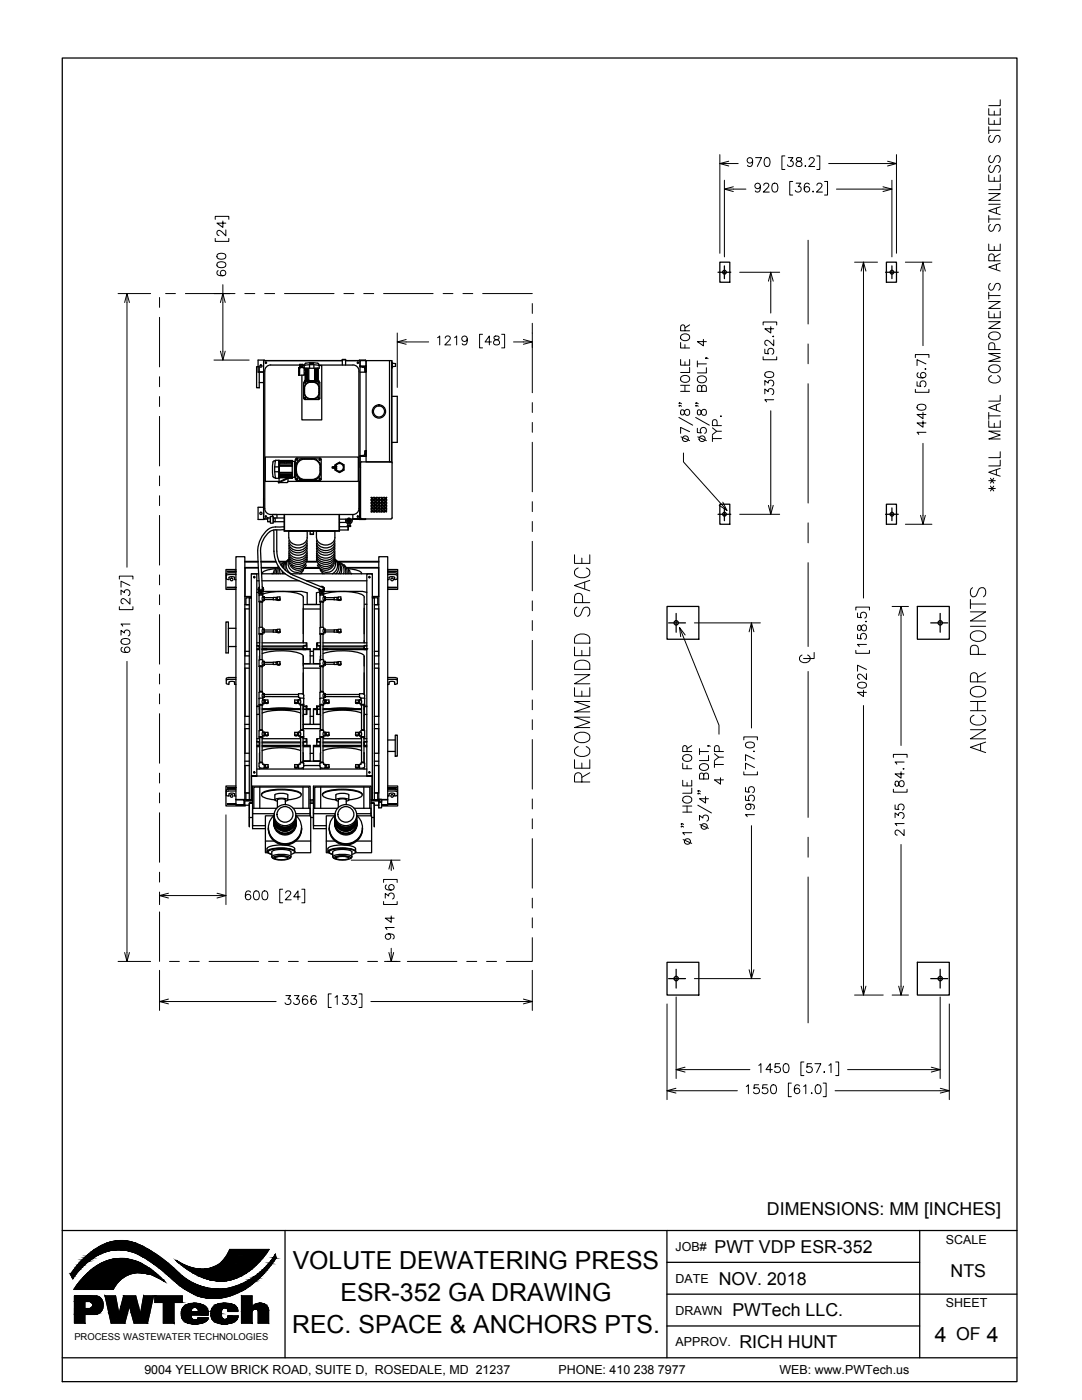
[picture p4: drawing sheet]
<svg xmlns="http://www.w3.org/2000/svg" width="216mm" height="279mm" viewBox="0 0 216 279" stroke-linecap="round" stroke-linejoin="round" font-family="sans-serif">
<defs><g id="words">
<g font-size="6.6">
<text x="197.6" y="151.3" transform="rotate(-90 197.6 151.3)">ANCHOR POINTS</text>
<text x="118.5" y="157.3" transform="rotate(-90 118.5 157.3)">RECOMMENDED SPACE</text>
</g>
<text font-size="5.3" x="200.4" y="99.1" transform="rotate(-90 200.4 99.1)">**ALL METAL COMPONENTS ARE STAINLESS STEEL</text>
<g font-size="5">
<text x="58.4" y="253.3">VOLUTE DEWATERING PRESS</text>
<text x="67.9" y="259.7">ESR-352 GA DRAWING</text>
<text x="58.3" y="266">REC. SPACE &amp; ANCHORS PTS.</text>
</g>
<g font-size="4.3">
<text x="186.6" y="267.7">4</text>
<text x="196.9" y="267.7">4</text>
</g>
<g font-size="3.5">
<text x="153" y="242.4">DIMENSIONS: MM [INCHES]</text>
<text x="142.6" y="250">PWT VDP ESR-352</text>
<text x="143.4" y="256.4">NOV. 2018</text>
<text x="189.7" y="254.8">NTS</text>
<text x="146.2" y="262.7">PWTech LLC.</text>
<text x="147.6" y="269.1">RICH HUNT</text>
<text x="190.8" y="267.5">OF</text>
</g>
<g font-size="2.5">
<text x="134.8" y="249.6">JOB#</text>
<text x="188.7" y="248.2">SCALE</text>
<text x="134.8" y="256">DATE</text>
<text x="134.8" y="262.3">DRAWN</text>
<text x="188.7" y="260.8">SHEET</text>
<text x="134.8" y="268.7">APPROV.</text>
<text x="28.8" y="274.2">9004 YELLOW BRICK ROAD, SUITE D, ROSEDALE, MD 21237</text>
<text x="111.4" y="274.2">PHONE: 410 238 7977</text>
<text x="155.5" y="274.2">WEB: www.PWTech.us</text>
</g>
<text font-size="1.9" x="14.8" y="267.3">PROCESS WASTEWATER TECHNOLOGIES</text>
</g></defs>
<!-- layer: MAIN PROCESS EQUIPMENT -->
<g fill="none" stroke="#000" stroke-width=".25">
<path d="M51.2 73.2h.5v4.2h-.5zM51.7 74.2h.9M51.7 76.3h.9M52.7 72v-.1h-1.2v2.4h1.1M59.6 74.2h.1M59.6 74.1h.1M59.6 74.8h.1M59.6 73.5v1.3l.2 .1M59.6 74.7h.1M59.7 73.5l-.1 .1M59.7 73.5h.1M59.7 73.4v.1"/>
<path d="M59.7 74.7v.1M59.7 74.9h.1M59.7 73.3v.1M59.7 73.3v1.6M59.8 73.3l-.2 .1M59.8 73.3v1.6M59.8 73.3l.8 .1M59.8 72.9h.6v-.2h-.6v.4h.6v-.2M59.8 72.9l-5.8-.1a1.2 1.2 0 0 0-1.2 1.2v27.5M59.9 73.1v.1M59.9 72.7v.2M60.3 72.7v.2"/>
<path d="M60.3 73.1v.1M60.4 73.1v.1M60.4 72.9h.3M60.4 72.9h.4M60.4 73.3h-.6v-.1h.6v.2M60.6 76.4v3.1M60.6 76.4l.3-.3 2.8 .1 .1 .2v3.1l-.2 .2h-2.7l-.3-.2M60.7 73.3v.1M60.7 77.5v.9M60.7 77.5a1.54 1.54 0 0 1 1.5-1.3 1.54 1.54 0 0 1 1.5 1.3M60.7 78.4a1.54 1.54 0 0 0 1.5 1.3 1.54 1.54 0 0 0 1.5-1.3M60.7 73v1.8"/>
<path d="M60.7 74.8l-.9 .1M60.7 72.9l1.5-.1 1.5 .1M60.8 72.9l-.1 .1M60.8 76.1v-.1h2.8v.1M60.9 74.7h-.2M60.9 73.6h.1M60.9 74.6v.1M60.9 75v1M60.9 75h.2M61 75h.1M61 74.9v.1M61 73.5v2.3"/>
<path d="M61 72.5h2.4M61 72.5l-.2 .4M61.1 73.5l-.1 2.3M61.1 73.5v2.3M61.3 73.5v2.3M61.4 73.5v2.3M61.6 73.5v2.3h-.7M61.8 72.8v.7M61.8 72.4h.7l.1 .2h-.8zM62.6 72.8v.7M62.8 73.5v2.3h.7M62.9 73.5v2.3"/>
<path d="M63 73.5v2.3M63.1 73.5v2.3M63.2 73.5v2.3M63.4 73.5v2.3M63.4 72.5l.1 .1 .1 .3M63.5 73.5v2.5M63.6 72.9l6.8-.1a1.2 1.2 0 0 1 1.2 1.2M63.6 77.5v.9M63.6 77.5a1.46 1.46 0 0 0-1.4-1.2 1.46 1.46 0 0 0-1.4 1.2v.9M63.6 78.4a1.46 1.46 0 0 1-1.4 1.2 1.46 1.46 0 0 1-1.4-1.2M63.7 72.9v.1M63.7 72.9h.5v10.9h-4v-8.9"/>
<path d="M63.7 73v.5h-3l.2 .1v1.1M63.7 77.5v.9M68.3 72.9v-1.2h.7v1.2M68.3 72h-15.7v27.4M68.3 71.8h.7M69 72h2.8v31.6v-7.5M71.6 74v27.5M71.7 72v-.1h1.2v.1M71.8 73.1l.1 .1M71.8 73.1h1.1v1.1M71.8 72h1.2v1.1h-1.2zM71.8 74.3h1.1"/>
<path d="M71.8 73.1h.1M71.9 73.2l.7 .1 .2 .1M72.3 73.2l.2 .1M72.7 73.4l.1 .7M72.8 74.1l.1 .1M52.6 99.4v4.2v-4.2M54.5 92.2l-.1 1.5 .1 1.4 .1 .2h.4M54.8 94.1h.8M54.8 93.2h.8M55 92h-.4l-.1 .2M55.6 95.5h-.6a7.4 7.4 0 0 1 0-3.6h.6l.1 4.3M55.6 95.2l.2 .1"/>
<path d="M55.7 92.1h.1M55.7 96.1h-2.8v-4.9h18.6v4.9h-14M55.7 95l.1 .2h2.5M55.7 95.3h.1M55.7 94.8l.1 .3M55.7 93l.1 1.4M55.7 94.4l.1 .3M55.7 94.6l.1 .3h2.5M55.7 93h2.6M55.7 94.3h2.6M55.8 92l-.1 .1M55.8 95.3h1.8v.1"/>
<path d="M55.8 92.9l-.1 .1M55.8 91.9l-.1 .2M55.8 92l-.1 .2M55.8 94.4h.1M55.8 91.9l2.5 .1M55.8 92h2.5M55.8 91.9h2.5M55.8 92.9h2.5M55.8 92.3l-.1 .2M55.8 92.4l-.1 .3M55.8 92.1l-.1 .2M55.8 94.9h.1"/>
<path d="M55.8 95.2h.1M55.8 92.9h.1M55.8 91.9h.1M55.8 91.9v.1M55.8 92h.1M55.8 95.1l2.5-.1v.2h.6M55.8 92.3h1l.1 .1M55.8 92.4h2.5v.3M55.8 92.6l-.1 .3M55.8 94.7h2.5M55.8 92.1h3.1M55.8 92.4h.1"/>
<path d="M55.8 92.2v.1M55.8 92.6h2.5M55.8 92.6h.1M55.9 95.3h.1M56.8 92.2l.1 .1M57.1 92.3v.1M57.2 92.3h1.1v.2M57.2 92.2v.1M57.3 95.3h.1M57.3 95.3l-1.6 .1M57.4 95.3v.1M57.4 95.4h.1"/>
<path d="M57.5 95.5v.6M57.5 95.5h.1M57.5 96.1l-.3 .2M57.5 95.5l-1.9 .8h1.6M57.5 95.4l-.1-.1-1.9 .9 .1 .1M57.5 95.4v.1M57.6 95.4h.7M57.6 95.3v.1M57.6 95.4h.1M58.3 92.4h.1M58.3 92.6v.4M58.3 92.9h.1"/>
<path d="M58.3 91.9h.1M58.3 91.9v.2M58.3 94.9h.1M58.3 92.1v.1M58.3 92v.2M58.3 95.3v.1M58.3 95.4h.1M58.3 95.3h-.7M58.3 94.3v.1h-2.5M58.3 94.4v.3M58.3 94.6v.3M58.3 94.8v.2"/>
<path d="M58.3 95.1v.2M58.3 93v1.3M58.3 92v.1M58.3 95.2v.1M58.8 92.1v3.2M58.9 91.7v3.9M58.9 95.6l.4 .3h4.5M59.3 91.4h4.5M59.3 91.4l-.4 .3M59.8 95.6v.3M60.8 91.6h1.4M60.8 91.6a1.66 1.66 0 0 0-1.6 1.7 1.86 1.86 0 0 0 1.6 2.4h1.4"/>
<path d="M62.2 91.6a1.66 1.66 0 0 1 1.7 1.7M63.8 92.3l.1 .3v2.2l-.7 .9h-3.2l-.7-.6-.2-.4v-2.2l.8-.8 3.1-.1 .8 .7M63.8 91.4l.3 .2v.1v3.9l-.3 .3M63.9 94a1.66 1.66 0 0 1-1.7 1.7M66.4 93.2h.1M66.5 93.2h.1M66.6 93.2v.1M66.7 93.2v.1M66.8 93.1l-.5 .1v.2l.5 .1M66.8 93.1h.1M66.9 92.8v1M66.9 93.8l.8 .5 .9-.5"/>
<path d="M66.9 93h.1M67.1 92.7a.89 .89 0 0 1 1.3 .1 .89 .89 0 0 1-.3 1.3 .89 .89 0 0 1-1.2-.6h.3v-.4l-.3-.1zM67.7 92.3h.1M67.7 92.3l-.8 .5M67.8 92.3l.8 .5M68.6 92.8v1M71.8 91v.1M71.9 90.9l-.1 .1M72.2 92.2h5.8M72.2 92.2l-.3 .2v10.9l.3 .2M72.8 90.7l-.2 .2h-.7M72.9 90v1.1h-1.1"/>
<path d="M72.9 89.9l-.2 .8M73 91.1h-1.2v2.2h.1M74.1 99.9l.4 .4-.2-.1-.2 .1 .1-.2zM74.1 99.3l.2 .1 .2-.1-.2 .2 .2 .2-.2-.2-.2 .2 .1-.2zM75.1 99.9l-.2 .2-.2-.2 .2 .2-.2 .2 .2-.1 .2 .1M75.1 99.3l-.2 .1-.2-.1 .2 .2-.2 .2 .2-.2 .2 .2M75.1 99.9l-.1 .2 .1 .2M75.1 99.3l-.1 .2 .1 .2M75.4 99.9l.2 .2 .2-.2-.2 .2 .2 .2-.2-.1-.2 .1 .1-.2zM75.4 99.3l.2 .1 .2-.1-.2 .2 .2 .2-.2-.2-.2 .2 .1-.2zM76.1 99.9l.2 .2 .2-.2-.2 .2 .2 .2-.2-.1-.2 .1M76.1 99.3l.2 .1 .2-.1-.2 .2 .2 .2-.2-.2-.2 .2"/>
<path d="M76.1 99.9l.1 .2-.1 .2M76.1 99.3l.1 .2-.1 .2M77.1 99.9l-.2 .2-.2-.2 .2 .2-.2 .2 .2-.1 .2 .1M77.1 99.3l-.2 .1-.2-.1 .2 .2-.2 .2 .2-.2 .2 .2M77.1 99.3h.1M77.1 99.9h.1M77.1 99.7h.1M77.2 99.3l-.2 .2 .2 .2M77.2 99.9l-.2 .2 .2 .2M78 92.2l.3 .2M78.2 92.4v10.9M45.3 117.2h1.8v.1h-1.8z"/>
<path d="M45.3 114h1.8v.1h-1.8zM46.8 115.3v.4h.3M46.9 114v.1M46.9 117.2v.1M47.1 114.7l-2 .1v.8l.6 .1v-.5l.3-.1 .8 .1M47.1 114.3h-1.5l-.5 .1v.4M47.1 113.7h-2v3.9h2M48.9 119h1.2M48.9 113.3h2.7M48.9 112h2.6M48.9 112.2h2.6M50.2 114.5h1.4"/>
<path d="M50.2 114.5h.1M50.7 115.1v.2l.1-.2M51.2 115.9h.5M51.4 109.8l.4 7.7 .3 .2 .2-.3M51.5 117.6a.52 .52 0 0 0 .6 .5 .52 .52 0 0 0 .5-.5M51.5 117.6l.2 .8M51.5 117.6h.1M51.6 117.5a.51 .51 0 0 0 .5 .6 .51 .51 0 0 0 .5-.6M51.6 113.3h-2.7v5.7M51.6 117.6v.1M51.6 117.5a.46 .46 0 0 0 .5 .4 .46 .46 0 0 0 .4-.4M51.6 117.3v.4l.1 .1"/>
<path d="M51.6 118.2h-.4M51.6 117.9l.4 .2v.2M51.7 118.4h.7M51.7 118.6h.7M51.7 118.8h.7M51.7 118.6h.1M51.7 118.4v.2M51.7 118.9v1.2M51.8 118.6v.2M51.8 117.8v.2M51.9 117.9h.4M52.1 112h2.9"/>
<path d="M52.1 112.2h3M52.1 113.3h3.3M52.3 115.9h7.4M52.3 117.8v.2M52.3 118.6v.2M52.3 118.6h-.5M52.3 117.1a.46 .46 0 0 1 .1 .7 .46 .46 0 0 1-.7 0 .46 .46 0 0 1 .1-.7M52.4 118.6h-.1M52.4 118.9v.2h.3v.7v-.7M52.4 118.4v.2M52.4 119.8v.3M52.4 119.8h.3"/>
<path d="M52.4 118.6a12.9 12.9 0 0 1 7.7 .1l.4 .5v9.1M52.4 119.1l-.1 .4 .1 .3M52.5 117.9l-.3 .2v.2M52.5 118h7.7l1.1 .3v2.3h1.8v-2.3l.7-.1M52.5 117.3l.1 .4-.2 .1M52.6 117.6l-.1 .1M52.6 117.6l-.2 .8M52.6 117.6h.1M52.6 101.2h-1.1v2.5h1.2v-.1M52.6 103.6h.8M52.7 119.3h1.8M52.7 119.7h2.4"/>
<path d="M52.8 101.5a1.2 1.2 0 0 0 1.2 1.2h16.4a1.2 1.2 0 0 0 1.2-1.2M53.4 103.4h.6v.7h-.6zM53.4 105.7a5.9 5.9 0 0 0-2 4.1M54 103.1h.5v1.3h-.5zM54.3 114.5h.1M54.3 114.4v.1M54.4 103.1v-.4h.9v.7M54.5 119.7v-.5h.6v.5M54.5 103.4h.4v.7h-.4zM54.6 105.8l.1 4.3M54.7 110a5.7 5.7 0 0 0 3.4 5.2M54.7 113.8l-.1 .7"/>
<path d="M54.9 104.1h1.8M54.9 103.4h1.8M55 113.5l-1.4 .2a1.31 1.31 0 0 0-1.3 .8M55.1 113.3l-.2 1.2M55.1 119.7h.8M55.1 119.7h.2M55.1 119.3h.2M55.1 119.2h.2M55.2 105.8v3a6.9 6.9 0 0 0 1.4 4.6 9.7 9.7 0 0 0 4.7 2.6l3.1 1.3v.3l-.2 .1M55.3 119.1h.6v.7h-.6zM55.4 119.8h.4M55.5 113a1.98 1.98 0 0 0-.3 1.5"/>
<path d="M55.6 113.2l-.1 .6v.7M55.6 112l1.5 .1-.5 .4-.3 .7M55.7 112.2h1.1M55.8 113.5l.1 1M55.9 119.4v.3M56.3 114l.2 .5M56.5 112.3l-.5 .4M56.7 105.1a5.6 5.6 0 0 0-3.2 .6M56.7 105.7a5.3 5.3 0 0 0-2.9 .4 5.6 5.6 0 0 0-1.7 5.7l.2 5.7M56.7 102.7v3.3h11v-3.3M56.8 102.7v3.2h10.9v-3.2M56.8 114.5h-4.6"/>
<path d="M56.9 112.1l-.8 .7M57.4 111.8l-.7 .9-.2 .7M57.6 107.3v-1.3h3.7v1.3M57.6 111.8a1.75 1.75 0 0 0 .8 2.2 1.75 1.75 0 0 0 2.3-.6M57.6 107.3a1.88 1.88 0 0 0 1.9 1.5 1.88 1.88 0 0 0 1.8-1.5M57.6 109.9a1.88 1.88 0 0 0 1.9 1.5 1.88 1.88 0 0 0 1.8-1.5M57.6 110.4a1.88 1.88 0 0 0 1.9 1.4 1.88 1.88 0 0 0 1.8-1.4M57.6 110.8a1.88 1.88 0 0 0 1.9 1.4 1.88 1.88 0 0 0 1.8-1.4M57.6 111.2a1.88 1.88 0 0 0 1.9 1.4 1.88 1.88 0 0 0 1.8-1.4M57.6 111.6a1.88 1.88 0 0 0 1.9 1.5 1.88 1.88 0 0 0 1.8-1.5M57.6 109.4a1.88 1.88 0 0 0 1.9 1.4 1.88 1.88 0 0 0 1.8-1.4M57.6 108.9a1.88 1.88 0 0 0 1.9 1.4 1.88 1.88 0 0 0 1.8-1.4"/>
<path d="M57.6 108.4a1.88 1.88 0 0 0 1.9 1.5 1.88 1.88 0 0 0 1.8-1.5M57.6 107.9a1.88 1.88 0 0 0 1.9 1.4 1.88 1.88 0 0 0 1.8-1.4M57.6 111.5a1.85 1.85 0 0 0 .6 3M57.7 111.6a1.89 1.89 0 0 0-.7 2.3M57.7 112.3a1.79 1.79 0 0 0 1.6 1.5 1.79 1.79 0 0 0 1.8-1M57.9 114.5h16.4M58.1 115.3l6.1 2.5M60.2 114.4l-.1 .1M60.5 113.8l-.7 .7M60.7 113.3h3M60.8 113.3h2.8M61 112.6a1.73 1.73 0 0 1-2.9 .2"/>
<path d="M61.2 115.9h12M61.2 112.2h2M61.3 112h1.9M61.9 106h.6v.7h-.6zM61.9 106.6h.6M63.1 107.3v-1.3h3.7v1.3M63.2 107.3a1.88 1.88 0 0 0 1.8 1.5 1.88 1.88 0 0 0 1.8-1.5M63.2 109.9a1.88 1.88 0 0 0 1.8 1.5 1.88 1.88 0 0 0 1.8-1.5M63.2 110.4a1.88 1.88 0 0 0 1.8 1.4 1.88 1.88 0 0 0 1.8-1.4M63.2 110.8a1.88 1.88 0 0 0 1.8 1.4 1.88 1.88 0 0 0 1.8-1.4M63.2 111.2a1.88 1.88 0 0 0 1.8 1.4 1.88 1.88 0 0 0 1.8-1.4M63.2 111.6a1.88 1.88 0 0 0 1.8 1.5 1.88 1.88 0 0 0 1.8-1.5"/>
<path d="M63.2 109.4a1.88 1.88 0 0 0 1.8 1.4 1.88 1.88 0 0 0 1.8-1.4M63.2 108.9a1.88 1.88 0 0 0 1.8 1.4 1.88 1.88 0 0 0 1.8-1.4M63.2 108.4a1.88 1.88 0 0 0 1.8 1.5 1.88 1.88 0 0 0 1.8-1.5M63.2 107.9a1.88 1.88 0 0 0 1.8 1.4 1.88 1.88 0 0 0 1.8-1.4M63.5 112.6a1.73 1.73 0 0 0 2.8 .2M63.7 117.6a.52 .52 0 0 0 .5 .5 .52 .52 0 0 0 .5-.5M63.7 117.6h.1M63.7 117.6l.1 .8M63.7 117.6l.1 .2M63.7 117.6l.1 .1M63.7 113.3h-3h3M63.8 117.9l.3 .2v.2"/>
<path d="M63.8 118.4h.8M63.8 118.6h.8M63.8 118.8h.8M63.8 118.6h.2M63.8 118.4v.2M63.8 118.9v1.2M63.9 113.8l.8 .7M64 118.8v-.2l.3-.1 .2 .1v.2M64 117.8l-.1 .2M64 117.1a.45 .45 0 0 1 .6 .2 .45 .45 0 0 1-.2 .6 .45 .45 0 0 1-.6-.3 .46 .46 0 0 0 .5 .3 .46 .46 0 0 0 .4-.4M64 117.9h.4M64.3 114.4l.1 .1"/>
<path d="M64.5 117.8v.2M64.6 118.6h-.1M64.6 118.9v.2h.3v.7v-.7M64.6 118.4v.2M64.6 119.8v.3M64.6 119.8h.3M64.6 119.1l-.1 .4 .1 .3M64.6 118.6a12.9 12.9 0 0 1 7.7 .1l.4 .5v9.1M64.6 117.9l-.3 .2v.2M64.7 118h7.6l.9 .2M64.7 117.3h.1M64.7 117.3v.4"/>
<path d="M64.7 117.6l-.1 .2M64.7 117.5a.52 .52 0 0 1-.4 .6 .52 .52 0 0 1-.6-.5M64.7 117.6l-.1 .8M64.7 117.6h.1M64.9 119.3h1.8M64.9 119.7h2.3M66.7 119.7v-.5h.5v.5M66.7 112.3a1.79 1.79 0 0 1-1.5 1.5 1.79 1.79 0 0 1-1.9-1M66.8 111.6a1.89 1.89 0 0 1 .2 2.9M66.8 111.5a1.85 1.85 0 0 1-.5 3M66.8 111.8a1.75 1.75 0 0 1-.8 2.2 1.75 1.75 0 0 1-2.3-.6M67.1 111.8a1.87 1.87 0 0 1 .5 2.7"/>
<path d="M67.2 119.7h.3M67.2 119.2h.3M67.3 119.3h.2M67.3 119.7h.7M67.5 119.1h.5v.7h-.5zM67.5 119.8h.5M67.7 105.1h1.8v.7h-1.8M67.7 104.3h1.4M67.7 103.6h1.6M68 112.3a1.87 1.87 0 0 1 .9 2.2M68 119.4v.3M68.6 112.6a1.98 1.98 0 0 1 .6 1.9"/>
<path d="M69 103.6a.67 .67 0 0 0 .6 .9 .67 .67 0 0 0 .6-.9M69 113.3h6.6M69.1 113.3h6.4v5.7M69.3 104.8h.7v.3h-.7zM69.4 103.8l.2-.2 .2 .2v.2l-.2 .2-.2-.2zM69.4 113.3l.2 1.2M69.4 104.5v.3M69.4 105.1v.7M69.5 113.5l1.4 .2a1.24 1.24 0 0 1 1.2 .8M69.7 113.8l.2 .7M69.8 104.5v.3M70.1 114.4l.1 .1"/>
<path d="M70.1 114.5h.1M70.4 102.7v.9h-.4M71.7 103.6v.1h1.2v-.1M71.8 103.6h-1.4h1.4M73.6 115.1v.2l.2-.1M73.8 115.1v.2M74.1 101.8l.1 .2-.1 .2 .2-.2 .2 .2-.2-.2 .2-.2M74.1 100.6l.1 .1-.1 .2M74.1 101.1l.2 .2 .2-.2-.2 .2 .2 .2-.2-.1-.2 .1 .1-.2zM74.1 100.9h.1M74.1 100.9l.2-.1 .1 .1M74.1 101.7l.2 .2 .1-.2"/>
<path d="M74.1 100.5l.2 .2 .1-.2M74.1 101.7v.1M74.1 100.5h.1M74.3 114.5h.1M74.3 100.1l.2-.2-.2 .2M74.3 119h1.3M74.5 100.5h.1M74.5 101.7v.1M74.5 100.6l-.2 .1 .2 .2M74.5 100.9h.1M74.7 101.8l.2 .2-.2 .2 .2-.2 .2 .2M74.7 100.6l.2 .1-.2 .2"/>
<path d="M74.7 100.9h.1M74.8 101.7l.1 .2 .2-.2M74.8 100.9l.1-.1 .2 .1M74.8 100.5l.1 .2 .2-.2M74.8 101.7l-.1 .1M74.8 100.5h-.1M75.1 101.1l-.2 .2-.2-.2 .2 .2-.2 .2 .2-.1 .2 .2M75.1 101.1l-.1 .2 .1 .2M75.1 101.7l.1 .1M75.1 100.5h.1M75.2 100.9h-.1M75.2 101.8l-.2 .2 .1 .2"/>
<path d="M75.2 100.6l-.2 .1 .2 .2M75.4 101.8l.1 .2-.1 .2 .2-.2 .2 .2-.2-.2 .2-.2M75.4 100.6l.1 .1-.1 .2M75.4 101.1l.2 .2 .2-.2-.4 .5 .1-.3zM75.4 100.9h.1M75.4 101.7l.2 .2 .2-.2M75.4 100.9l.2-.1 .2 .1M75.4 100.5l.2 .2 .2-.2M75.4 101.7v.1M75.4 100.5h.1M75.6 112.2l-8-.1a1.89 1.89 0 0 1 .9 2.4M75.6 112l-8.3 .1a1.89 1.89 0 0 1 .7 2.4"/>
<path d="M75.6 101.4l.2 .1zM75.8 101.7v.1M75.8 100.5h.1M75.8 100.6l-.2 .1 .2 .2M75.8 100.9h.1M76.1 101.8l.1 .2-.1 .2M76.1 100.6l.1 .1-.1 .2M76.1 100.9h.1M76.1 101.1l.2 .2 .2-.2-.2 .2 .2 .2-.2-.1-.2 .2M76.1 100.9l.2-.1 .1 .1M76.1 101.1l.1 .2-.1 .2M76.1 101.7l.2 .2 .1-.2"/>
<path d="M76.1 100.5l.2 .2 .1-.2M76.4 101.7l.1 .1M76.4 100.5h.1M76.5 101.8l-.2 .2 .2 .2-.2-.2-.2 .2M76.5 100.6l-.2 .1 .2 .2M76.5 100.9h-.1M76.7 101.8l.2 .2-.2 .2 .2-.2 .2 .2M76.7 100.6l.2 .1-.2 .2M76.7 100.9h.1M76.8 101.7l.1 .2 .2-.2M76.8 100.9l.1-.1 .2 .1M76.8 100.5l.1 .2 .2-.2"/>
<path d="M76.8 101.7l-.1 .1M76.8 100.5h-.1M77.1 101.1l-.2 .2-.2-.2 .2 .2-.2 .2 .2-.1 .2 .2M77.1 101.1v.1M77.1 101.7v.1M77.1 100.5h.1M77.1 101.5h.1M77.1 100.9h.1M77.1 100.3h.1M77.2 101.8l-.2 .2 .2 .1M77.2 101.2l-.2 .1 .2 .2M77.2 100.6l-.2 .1 .2 .2"/>
<path d="M77.4 114.7l1.9 .1v.8l-.6 .1v-.4M77.4 114.3h1.4l.5 .1v.4M77.4 113.7h2v3.9h-2M77.4 117.2h1.7v.1h-1.7zM77.4 114h1.7v.1h-1.7zM77.6 114v.1M77.6 117.2v.1M78.3 103.3l-.3 .2-7.6 .1M78.8 115.2l-.3-.1-.8 .1-.1 .5h-.2M45.1 124.1h.5v6.2h-.5zM45.6 125.4h1.5M45.6 129h1.5"/>
<path d="M46.8 136.1v.5h.3M47.1 135.6l-2 .1v.8l.5 .1h.1l.1-.5 .7-.1 .3 .1M47.1 135.2h-1.5l-.5 .1v.4M48.9 120.7h.8h-.6v-1.4h1h-.4v40.3h.5v-4.7h1h-1.1v-40.4h1.1v40.4M48.9 133.4h.8M48.9 132.5h.8M48.9 130.9h.8M48.9 121.5h.8M48.9 121.5v9.4M48.9 133.4v9.6M48.9 130h.8M51.2 128.9h.5v.6"/>
<path d="M51.2 128.8l.6 .1M51.2 129.6h.6M51.2 129.5h.6M51.2 128.3h.6M51.7 139.4h.7M51.7 133h.7M51.7 125.3h.7M51.7 133l.1 .1M51.7 126.5h.7l-.1 .1zM51.7 120.1h.7l-.1 .1zM51.7 125.3v1.2M51.7 129.1h.1"/>
<path d="M51.8 120.2v5M51.8 126.6v1.7M51.8 129.1v.4M51.8 133.1v5M51.8 130.8v.9M51.8 133.1h.5M51.8 138.1v-5.1l.3-.1 .2 .1v5.1M51.8 120.1v5.1M51.8 126.5v5.2M52.3 138h-.5M52.3 126.5h-.5M52.3 120.1h-.5"/>
<path d="M52.3 129.5h9.6v2.9h-1.4M52.3 120.1v5.1M52.3 126.5v5.2M52.3 128.9h8.3v.6M52.3 129.1h8.3M52.3 128.3h8.8M52.3 130.5a12.8 12.8 0 0 1 7.8 0l.4 .5v7.6M52.4 132l-.1-.3h-.6v1.3M52.4 133l-.1 .1M52.4 125.5h.3v.8v-.8M52.4 138.5h.3v.7v-.7M52.4 138.5l-.1-.4-.6 .1v2.5"/>
<path d="M52.4 125.3v.2M52.4 126.3v.2M52.4 132.7v.3M52.4 139.2v.5M52.4 132h.3M52.4 132.7h.3M52.4 139.7h.3M52.4 126.3h.3M52.4 139.2h.3M52.4 139.7l-.1 .3 .1 .4M52.4 132l-.1 .4 .1 .3M52.4 125.5l-.1 .4 .1 .4"/>
<path d="M52.4 138.4l-.1 .4 .1 .4M52.7 132v.7v-.7M52.7 126.1h1.8M52.7 138.6h6.9M52.7 139h6.9M52.7 125.7h1.8M52.7 132.6h1.8M52.7 132.2h1.8M52.9 139.7h.6v.6h-.6zM52.9 139.8h-.2h.2M53.3 129.6h-1h8.7M53.5 140v.3"/>
<path d="M54.5 125.7h.6v.5h-.6zM54.5 132.1h.6v.5h-.6zM55.1 126.1h.8M55.1 126.2h.2M55.1 132.6h.8M55.1 132.6h.2M55.1 132.1l.2 .1h-.2M55.3 125.7h-.2h.2M55.3 125.6h.6v.6h-.6zM55.3 132h.6v.7h-.6zM55.4 126.2h.4M55.4 132.7h.4"/>
<path d="M55.9 125.9v.3M55.9 132.3v.3M58.8 139.7h.6v.6h-.6zM58.8 140v.3M59.4 139.8h.2h-.2M59.6 139.7v.7v-.7M59.6 139.7h.3M59.9 139.4v.3M59.9 139.7l.1 .3-.1 .4M59.9 139.4h.7M60.5 129.6h1.4M60.5 129.1v.4"/>
<path d="M60.5 133.4h3.4M60.5 132.5h3.3M60.5 121.5h3.3M60.6 138.8v1.9M60.6 120.7h3.2M60.6 138.8l-.2-.3h-.8v.7h.3v.2M61 129.5h.1M61.2 128.9h-.6v-.1h.5v-.5h.1v1.2M61.9 130.9h.6M61.9 130h.6M62.5 129.6h1.5M63.2 128.3h.1v.5h.6v.1h-.7z"/>
<path d="M63.2 128.9v.6M63.3 128.3h.7M63.8 139.4h.8M63.8 133h.8M63.8 125.3h.8M63.8 133l.2 .1M63.8 126.5h.8l-.1 .1zM63.8 120.1h.8l-.1 .1zM63.8 125.3v1.2M63.9 128.9v.6l.1-.6M63.9 129.1h.1M63.9 120.2v5"/>
<path d="M63.9 126.6v1.7M63.9 131v.7M63.9 133.1v5M64 133.1h.5M64 129.5h-1.5v2.9h1.3M64 138.1v-5.1l.2-.1 .3 .1v5.1M64 120.1v5.1M64 126.5v5.2M64 130.8l-.1 .2M64.5 138h-.5M64.5 126.5h-.5M64.5 120.1h-.5"/>
<path d="M64.5 120.1v5.1M64.5 126.5v5.2M64.5 129.5h8.7M64.5 129.1h8.2M64.5 128.3h8.7M64.5 130.5a12.8 12.8 0 0 1 7.8 0l.4 .5v7.6M64.6 132l-.1-.3h-.7v1.3M64.6 133l-.1 .1M64.6 125.5h.3v.8v-.8M64.6 138.5h.3v.7v-.7M64.6 138.5l-.1-.4-.7 .1v2.5M64.6 125.3v.2"/>
<path d="M64.6 126.3v.2M64.6 132.7v.3M64.6 139.2v.5M64.6 132h.3M64.6 132.7h.3M64.6 139.7h.3M64.6 126.3h.3M64.6 139.2h.3M64.6 139.7l-.1 .3 .1 .4M64.6 132l-.1 .4 .1 .3M64.6 125.5l-.1 .4 .1 .4M64.6 138.4l-.1 .4 .1 .4"/>
<path d="M64.9 132v.7v-.7M64.9 126.1h1.8M64.9 138.6h6.8M64.9 125.7h1.8M64.9 132.6h1.8M64.9 132.2h1.8M64.9 139h6.8M65.1 139.7h.5v.6h-.5zM65.1 139.8h-.2h.2M65.4 129.6h-.9h8.7h-.6M65.6 140v.3M66.7 125.7h.5v.5h-.5z"/>
<path d="M66.7 132.1h.5v.5h-.5zM67.2 126.2h.3M67.2 132.6h.3M67.2 132.1l.3 .1h-.2M67.3 126.1h.7M67.3 132.6h.7M67.5 125.6h.5v.6h-.5zM67.5 132h.5v.7h-.5zM67.5 125.7h-.2h.2M67.5 126.2h.5M67.5 132.7h.5M68 125.9v.3"/>
<path d="M68 132.3v.3M71 140v.3M71 139.7h.5v.6h-.5zM71.5 139.8h.2h-.2M71.7 139.7v.7v-.7M71.7 139.7h.3M72 139.4v.3M72 139.7l.2 .3-.2 .4M72 139.4h.8M72.7 129.1v.4M72.7 138.8v1.9M72.7 120.6h.5"/>
<path d="M72.8 138.8l-.2-.3h-.9v.7h.3v.2M73.2 128.9h-.5v.6M73.2 128.8h-.5v.1h-8.2M73.2 129.5h.1M74.7 133.4h.9M74.7 132.5h.9M74.7 130.9h.9M74.7 121.5h.9M74.7 130h.8M75.5 121.5v9.4M75.5 133.4v9.6M75.6 120.7h-.9h.7v-1.4h-1.1h.4v40.3h-.4v-4.7h-1.1h1.1v-40.4h-1.1v40.4"/>
<path d="M77.4 135.6l1.9 .1v.8l-.6 .1v-.5M77.4 135.2h1.4l.5 .1v.4M78.8 136.1l-.3-.1-.8 .1-.1 .5h-.2M45.3 157.2h1.8v.1h-1.8zM46.8 158.5v.4h.3M46.9 157.2v.1M47.1 157.9l-2 .1v.8l.6 .1v-.5l.3-.1 .8 .1M47.1 157.5h-1.5l-.5 .1v.4M47.1 156.9h-2v3.9h3.9v-.1M47.1 159.6h1.8v1.1h-1.8l1.6-.1v-1zM48.9 159.6v-48.5h-1.8v49.5M48.9 159.9h1.5"/>
<path d="M48.9 158.2h.8M48.9 152.8h.8M48.9 151.9h.8M48.9 150.3h.8M48.9 145.4h.8M48.9 144.6h.8M48.9 143h.8M48.9 145.4v4.9M48.9 152.8v5.4M49.7 158.3h-.6v1.3h1.2h-1.2M50.1 154.9v4.7h-.4M50.2 154.9h24.1"/>
<path d="M50.4 159.6h-.1M50.7 154.1v.2l.1-.2M51.2 148h.5v.1h-.5M51.2 140.9h.5v.1h-.5M51.2 149h.6M51.2 153.5h22M51.2 148.8h.6M51.2 147.4h.6M51.7 152.9l.4 .4M51.7 147.1h.7M51.7 140.7h.7M51.7 152.9l.1-.7h.5l.1 .3h.3v.8h-.7"/>
<path d="M51.7 147.1l.1 .1M51.7 141v1.6h-.5M51.7 141.6h.1M51.7 141.4h.1M51.7 148.3h.1M51.8 140.7v.7M51.8 142.9v2.9M51.8 147.2v.2M51.8 148.3v.5M51.8 153.2v.3M51.8 142.7v.1M51.8 150.2v2.1"/>
<path d="M51.8 147.2h.5M51.8 147.2v5M51.8 147.2l.1-.1h.4v5.1M51.8 145.8v-5.1l.3-.1 .2 .1v5.1M51.8 148.1l-.1 .7M51.8 157.1v4.2M52.3 152.2h-.5M52.3 145.7h-.5M52.3 141.6h7.7M52.3 149h7.7M52.3 141.4h7.7M52.3 148.8h7.7"/>
<path d="M52.3 148.3h7.7M52.3 147.4h7.7M52.3 148.1h7.7M52.3 142.3a13 13 0 0 1 7.7 0M52.3 149.8a13 13 0 0 1 7.7 0M52.4 146.1l-.1-.3h-.6v1.3M52.4 147.1l-.1 .1M52.4 146.1h.3v.8h-.3M52.4 146.9v.2M52.4 146.1l-.1 .4 .1 .4M52.7 140.4v-.7v.7M52.7 153.1l.2 .1"/>
<path d="M52.7 152.7h.2M52.7 140.4h-.3v.3M52.7 146.7h.8M52.7 146.7h.2M52.7 146.2l.2 .1h-.2M52.7 140.2l.2 .1M52.9 146.2h.6v.6h-.6zM52.9 152.6h.6v.6h-.6zM52.9 153.1h.6M52.9 152.7h-.2M52.9 140.2h.6M53 153.2h.4"/>
<path d="M53 146.8h.4M53 140.3h.4M53.5 152.9v.3M53.5 146.4v.3M53.6 141.4l2.9-.1 2.2 .1M54.8 158.7a2.75 2.75 0 0 1 2.6 0M54.8 158.7v.9M55.3 159.9l-.5-.2a2.53 2.53 0 0 1 2.6 0l-.5 .2M57.4 158.7v.9a4 4 0 0 0 2.7-.9 1.11 1.11 0 0 0-1.1-.8 11.3 11.3 0 0 0-6.6 .4l-.2 .4a2.39 2.39 0 0 0 1.8 .8l.9 .1M58.8 153.1h.6M58.8 152.6h.6v.6h-.6zM58.8 146.2h.6v.6h-.6z"/>
<path d="M58.8 146.7h.8M58.8 140.2h.6M58.8 152.9v.3M58.8 146.4v.3M58.9 153.2h.4M58.9 146.8h.4M58.9 140.3h.4M59.4 152.7h.2M59.4 146.7h.2M59.6 146.2h-.2l.2 .1M59.6 153.1h-.2M59.6 153.2h-.2"/>
<path d="M59.6 140.4h.3v.3M59.6 140.2l-.2 .1h.2M59.9 146.1l.1-.3h.6v1.3M59.9 146.1h-.3v.8h.3M59.9 146.9v.2M59.9 146.1l.1 .4-.1 .4M59.9 147.1l.1 .1M59.9 147.1h.7M59.9 140.7h.6M59.9 140.7h.7M60 147.2h.5M60 152.2h.5"/>
<path d="M60 145.7h.5M60.1 158.5a1.67 1.67 0 0 0-1.5-.8 11.7 11.7 0 0 0-6 .4l-.3 .2-.1 .4M60.5 157.1v4.2M60.5 148.8h1.4v3.1h-1.4h3.4h-1.4v-3.1h1.5M60.5 148.1l.1 .7M60.5 141.6h.1M60.5 149h1.4M60.5 140.7v5.1M60.5 147.1v5.1M60.5 141.4h.1M60.5 148.3h.1M60.5 147.4h.6"/>
<path d="M60.5 142.7v.1M60.5 150.2v2.1M60.5 147.1h-.5v5.1M60.5 140.7h-.5v5.1M60.5 140.7v.7M60.5 142.9v2.9M60.5 148.3v.5M60.5 153.2v.3M60.5 145.4h3.4M60.5 151.9h1.4M60.6 141v1.6h.6v-1.1M60.6 141.5h.5v1.1"/>
<path d="M60.6 148h.5v-.6h.1v.7h-.6zM60.6 140.9h.6v.6h-.1v-.5h-.5zM60.6 141.6h.5M60.6 152.8h3.2M60.6 147.1l-.1 .3M60.6 140.7h-.1M60.6 152.9l-.2 .3-.8 .1v-.8h.3l.1-.3h.5l.1 .7M61.2 141.4h.7v3.2h-1.4h3.4h-1.4v-3.2h.7M61.2 141.6h.7M61.2 148.1v.7M61.9 159.6h.6M61.9 159.9h.6"/>
<path d="M61.9 143h.6M61.9 150.3h.6M62.5 141.6h.7M62.5 149h1.5M62.5 151.9h1.4M63.2 140.9h.7v.1h-.6v.5h-.1zM63.2 147.4h.1v.6h.6v.1h-.7zM63.2 148.1v.7M63.3 141.6h.6M63.3 147.4h.7M63.8 147.1h.8M63.8 140.7h.8"/>
<path d="M63.8 152.9l.2-.7h.5l.1 .3h.3v.8h-.7M63.8 147.1l.2 .1M63.9 152.9l.3 .4M63.9 141v1.6h-.7v-1.1M63.9 141.5h-.6v1.1M63.9 141.6h.1M63.9 140.7l.1 .7M63.9 142.9v2.9M63.9 147.2v.2M63.9 150.3v2M63.9 153.2v.3M64 147.2h.5"/>
<path d="M64 147.2v5M64 147.2v-.1h.5v5.1M64 145.8v-5.1l.2-.1 .3 .1v5.1M64 148.1l-.1 .7 .1-.5M64 142.7l-.1 .1M64 150.2l-.1 .1M64 157.1v4.2M64.3 158.5v.2M64.3 158.5a1.67 1.67 0 0 1 1.5-.8 11.7 11.7 0 0 1 6.1 .4l.4 .4M64.5 145.7h-.5M64.5 141.6h7.6M64.5 149h7.6"/>
<path d="M64.5 141.4h7.6M64.5 148.8h7.6M64.5 148.3h7.6M64.5 147.4h7.6M64.5 148.1h7.6M64.5 152.2h-.5M64.5 142.3a13 13 0 0 1 7.7 0M64.5 149.8a13 13 0 0 1 7.7 0M64.6 146.1l-.1-.3h-.7v1.3M64.6 147.1l-.1 .1M64.6 146.1h.3v.8h-.3M64.6 146.9v.2"/>
<path d="M64.6 146.1l-.1 .4 .1 .4M64.9 140.4v-.7v.7M64.9 152.7h.2M64.9 146.7h.7M64.9 146.7h.2M64.9 146.2h.2l-.2 .1M64.9 153.2h.2M64.9 153.1h.2M64.9 140.4h-.3v.3M64.9 140.2l.2 .1h-.2M65.1 153.1h.5M65.1 152.6h.5v.6h-.5z"/>
<path d="M65.1 146.2h.5v.6h-.5zM65.1 152.7h-.2M65.1 140.2h.5M65.2 153.2h.4M65.2 146.8h.4M65.2 140.3h.4M65.6 152.9v.3M65.6 146.4v.3M65.8 141.4l2.9-.1 2.1 .1M67 158.7a2.75 2.75 0 0 1 2.6 0M67 158.7v.9M67.5 159.6v1.6"/>
<path d="M67.5 159.9l-.5-.2a2.53 2.53 0 0 1 2.6 0l-.5 .2M67.5 159.6l.4-.1h1.1l.1 1.1M69.6 158.7v.9a4 4 0 0 0 2.7-.9 1.11 1.11 0 0 0-1.1-.8 11.3 11.3 0 0 0-6.6 .4l-.2 .4a2.39 2.39 0 0 0 1.8 .8l.8 .1M71 152.9v.3M71 146.4v.3M71 153.1h.5M71 152.6h.5v.6h-.5zM71 146.2h.5v.6h-.5zM71 146.7h.7M71 140.2h.5M71 153.2h.5M71 146.8h.5"/>
<path d="M71 140.3h.5M71.5 152.7h.2M71.5 146.7h.2M71.7 153.1h-.2M71.7 140.2l-.2 .1h.2M71.7 146.2h-.2l.2 .1M71.7 153.2h-.2M71.7 140.4h.3v.3M72 146.1h-.3v.8h.3M72 146.9v.2M72 146.1l.2 .4-.2 .4M72 147.1h.8l-.2 .1"/>
<path d="M72 147.1l.2 .1M72 140.7h.8zM72.1 152.2l.1-5.1 .2-.1 .2 .1v5.1M72.1 145.8l.1-5.1 .2-.1 .2 .1v5.1M72.2 147.2h.4M72.2 152.2h.4M72.2 145.7h.4M72.6 157.1v4.2M72.6 141.6h.1M72.6 149h.6M72.6 148.1l.1 .7M72.6 141.4h.1"/>
<path d="M72.6 148.8h.6M72.6 148.3h.1M72.6 147.4h.6M72.6 142.7l.1 .1M72.6 150.2l.1 2.1M72.7 140.7v.7M72.7 142.9v2.9M72.7 147.2v.2M72.7 148.3v.5M72.7 153.2v.3M72.7 141v1.6h.5M72.7 145.9v1.2"/>
<path d="M72.7 152.3v.6M72.8 152.3l-.7-.1-.1 .3h-.3v.8l.9-.1 .2-.3M72.8 145.8h-.7l-.1 .3M73.2 140.9h-.5v.1h.5M73.2 148h-.5v.1h.5M73.6 154.1l.1 .2 .1-.1M73.8 154.1v.1M74 159.6h.1M74 159.9h1.6M74.3 154.9v4.7h.4M74.7 158.3h.7v1.3h-1.3h1.3M74.7 158.2h.9"/>
<path d="M74.7 152.8h.9M74.7 151.9h.9M74.7 150.3h.9M74.7 145.4h.9M74.7 144.6h.9M74.7 143h.9M75.5 145.4v4.9M75.5 152.8v5.4M75.6 159.6v-48.5h1.8v49.5M75.6 159.6h1.8h-1.3M75.6 159.6h.5v.5h-.5zM75.6 159.6h.5v1.6h-.5z"/>
<path d="M75.6 159.6v1.1h-.9M77.4 157.9l1.9 .1v.8l-.6 .1v-.4M77.4 157.5h1.4l.5 .1v.4M77.4 156.9h2v3.9h-3.3M77.4 157.2h1.7v.1h-1.7zM77.4 147.7h1.5M77.4 150h1.5M77.6 157.2v.1M78.8 158.4l-.3-.1-.8 .1-.1 .5h-.2M78.9 146.7h.4v4.2h-.4zM45.3 160.4h1.8v.1h-1.8zM46.9 160.4v.1"/>
<path d="M48.9 160.7h.8M49.7 160.3h.7h-.6v4.7zM49.8 163.2h.5M50.4 162.4h4.3M50.7 161.3v-4.2h10.9v4.2M53 167.9h1.7M53.3 170v-.6a3.2 3.2 0 0 1 2.7-.8l1.4 .1a1.16 1.16 0 0 1 1.4 1.3M53.5 170a3.1 3.1 0 0 1 2.6-.7l1.4 .1a1.56 1.56 0 0 1 1.3 .6 3.2 3.2 0 0 0-2.7-.8l-1.7 .2a1.13 1.13 0 0 0-1.1 .6l.4 .4 .5 .1-.5-.2-.2-.2v-.2a6.3 6.3 0 0 1 5.3 0v.2l-.3 .2-.4 .2M53.5 170h.1M53.6 165.2a3.3 3.3 0 0 0 3.3 3.4 3.3 3.3 0 0 0 3.3-3.4M53.6 165.3a3.3 3.3 0 0 0 3.3 3.2 3.3 3.3 0 0 0 3.3-3.2M54.2 170a3.4 3.4 0 0 1 3.1-.4l.8 .4"/>
<path d="M54.2 170v1M54.3 171.2l.2 .1M54.3 171.1l-.1-.1a4 4 0 0 1 3.9 0l-.1 .1M54.5 171.1a4 4 0 0 1 3.3 .1 3.6 3.6 0 0 1-3.4 0zM54.6 164.3a2.24 2.24 0 0 0 2.3 2.2 2.24 2.24 0 0 0 2.2-2.2M54.6 162.8h-1.6v7.4h.4M54.7 164.2a2.21 2.21 0 0 0 2.2 2.2 2.21 2.21 0 0 0 2.2-2.2M54.7 164.1v.2M54.7 162.7v1.3M54.7 163.8a2.2 2.2 0 0 0 2.2 2.5 2.2 2.2 0 0 0 2.1-2.5M54.7 162.8a3.2 3.2 0 0 0-.2 4.6 3.2 3.2 0 0 0 4.7 0 3.2 3.2 0 0 0-.2-4.6M54.7 163a2.17 2.17 0 0 0 2.2 2.1 2.17 2.17 0 0 0 2.1-2.1"/>
<path d="M54.7 163.4a2.16 2.16 0 0 0 2 2.4 2.16 2.16 0 0 0 2.3-2.1 2.22 2.22 0 0 1-2.1 2.7 2.22 2.22 0 0 1-2.2-2.7M54.7 163.5v.7M54.8 171.3a2.35 2.35 0 0 1 2.6-.1v.1M54.9 163.9v.8M54.9 164v.7M54.9 171.1l1.2-.2a1.57 1.57 0 0 1 1.3 .3 2.75 2.75 0 0 1-2.6 0zM55.1 164.2v.8M55.1 164.3v.8M55.2 161.3h-4.8v3.5h2.6M55.3 164.4v.8M55.3 164.5v.7M55.5 164.6v.8"/>
<path d="M55.5 164.7v.7M55.7 164.8v.7M55.9 164.9v.7M55.9 164.9v.8M56.1 165v.7M56.3 165v.8M56.5 165.1v.7M56.7 165.1v.7M56.8 165.1v.7M56.9 160.6l-.1-1.1h-1.3l-.1 .1v1.6M56.9 165.1v.7M57 165.1v.7"/>
<path d="M57.2 165.1v.7M57.4 165v.8M57.6 165v.7M57.8 164.9v.8M57.8 164.9v.7M58 164.8v.8a1.88 1.88 0 0 1-2.2 0M58 171.2l-.2 .1M58 164.8v.7M58.1 170v1M58.2 164.6v.8M58.4 164.5v.7M58.4 164.4v.8"/>
<path d="M58.5 161.3h3.4v1.5v-5.9h-11.5v8.5h2.6M58.6 164.3v.8M58.6 164.2v.8M58.8 164v.7M58.8 163.9v.8M59 163.5v.7M59 162.4h2.9M59 162.7v1.3M59 167.9h3M59.1 164.1v.2M59.1 162.8h2.9v7.4h-3.3M59.1 164.6a2.22 2.22 0 0 1-2.1 2 2.22 2.22 0 0 1-2.3-1.8"/>
<path d="M61.9 160.3h.6M62 163.2h.5M62.5 162.4h4.4M62.8 161.3v-4.2h11v4.2M65.1 167.9h1.7M65.4 170v-.6a3.2 3.2 0 0 1 2.8-.8l1.4 .1a1.16 1.16 0 0 1 1.4 1.3M65.6 170h.1M65.7 170a3.1 3.1 0 0 1 2.6-.7l1.4 .1a1.48 1.48 0 0 1 1.3 .6M65.7 165.2a3.3 3.3 0 0 0 3.3 3.4 3.3 3.3 0 0 0 3.3-3.4M65.7 165.3a3.3 3.3 0 0 0 3.3 3.2 3.3 3.3 0 0 0 3.3-3.2M66.4 170v1M66.4 170a3.4 3.4 0 0 1 3-.4l.8 .4"/>
<path d="M66.4 171.2l.2 .1M66.5 171.1l-.1-.1a4 4 0 0 1 3.8 0l-.2 .3M66.7 171.1a4 4 0 0 1 3.3 .1 3.6 3.6 0 0 1-3.4 0zM66.8 164.3h.1M66.8 164.2a2.21 2.21 0 0 0 2.2 2.2 2.21 2.21 0 0 0 2.2-2.2M66.8 162.8h-1.7v7.4h.4M66.8 164.1v.2M66.8 162.7v1.3M66.8 163.8a2.2 2.2 0 0 0 2.2 2.5 2.2 2.2 0 0 0 2.2-2.5M66.8 162.8a3.2 3.2 0 0 0-.1 4.6 3.2 3.2 0 0 0 4.6 0 3.2 3.2 0 0 0-.1-4.6M66.8 163a2.17 2.17 0 0 0 2.2 2.1 2.17 2.17 0 0 0 2.2-2.1M66.9 163.4a2.16 2.16 0 0 0 1.9 2.4 2.16 2.16 0 0 0 2.4-2.1 2.22 2.22 0 0 1-2.2 2.7 2.22 2.22 0 0 1-2.2-2.7"/>
<path d="M66.9 163.5v.7M67.1 163.9v.8M67.1 164v.7M67.1 171.1l1.2-.2a1.57 1.57 0 0 1 1.3 .3 2.75 2.75 0 0 1-2.6 0zM67.2 164.2v.8M67.3 164.3v.8M67.4 161.3h-4.9v3.5h2.6M67.4 164.4v.8M67.5 164.5v.7M67.6 164.6v.8M67.7 164.7v.7M67.8 164.8v.7"/>
<path d="M67.9 164.8v.7M67.9 165.6a1.88 1.88 0 0 0 2.2 0M68 164.9v.7M68.1 164.9v.8M68.2 165v.7M68.4 165v.8M68.5 165v.8M68.6 165.1v.7M68.7 165.1v.7M68.9 165.1v.7M69.1 165.1v.7M69.2 165.1v.7"/>
<path d="M69.4 165.1v.7M69.5 165v.8M69.6 165v.8M69.6 171.2v.1M69.6 171.2a2.61 2.61 0 0 0-2.6 .1M69.7 165v.7M69.8 165v.7M70 164.9v.8M70 164.9v.7M70.1 164.8v.7M70.2 164.8v.7M70.2 170v1"/>
<path d="M70.4 164.6v.8M70.5 164.5v.7M70.6 164.4v.8M70.7 161.3h3.3v1.5v-5.9h-11.5v8.5h2.6M70.8 164.2l-.1 .9M70.9 164v.7M71 170a3.2 3.2 0 0 0-2.8-.8l-1.7 .2a1.13 1.13 0 0 0-1.1 .6l.5 .4 .5 .1-.5-.2-.2-.2v-.2a6.3 6.3 0 0 1 5.2 0v.2l-.2 .2-.5 .2M71 163.9v.8M71.1 163.5v.7M71.2 162.4h2.8M71.2 167.9h2.9M71.2 162.7v1.3"/>
<path d="M71.2 164.1v.2M71.2 162.8h2.9v7.4h-3.2M71.2 164.6a2.22 2.22 0 0 1-2 2 2.22 2.22 0 0 1-2.4-1.8M71.2 164.3a2.23 2.23 0 0 1-2.2 2.2 2.23 2.23 0 0 1-2.2-2.2M74 160.3h.7v4.7v-4.7zM74.1 163.2h.6M75.5 160.7l.1 .1M76.1 160.6h1.3l-1.3 .1M77.4 160.4h1.7v.1h-1.7zM77.6 160.4v.1"/>
<circle cx="52.1" cy="73.1" r=".22"/>
<circle cx="53.1" cy="72.4" r=".14"/>
<circle cx="60.9" cy="76.4" r=".12"/>
<circle cx="60.9" cy="79.5" r=".12"/>
<circle cx="63.6" cy="79.5" r=".12"/>
<circle cx="63.6" cy="76.4" r=".12"/>
<circle cx="71.4" cy="72.4" r=".14"/>
<circle cx="59.3" cy="91.7" r=".16"/>
<circle cx="59.3" cy="95.6" r=".16"/>
<circle cx="63.8" cy="95.6" r=".16"/>
<circle cx="63.8" cy="91.7" r=".16"/>
<circle cx="67.7" cy="93.3" r=".77"/>
<circle cx="46.2" cy="115.6" r=".26"/>
<circle cx="50.7" cy="115.1" r=".1"/>
<circle cx="52.1" cy="102.5" r=".22"/>
<circle cx="53.1" cy="103.1" r=".14"/>
<circle cx="69.6" cy="103.9" r=".14"/>
<circle cx="69.6" cy="103.9" r=".46"/>
<circle cx="69.6" cy="103.9" r=".33"/>
<circle cx="69.6" cy="103.9" r=".16"/>
<circle cx="71.4" cy="103.1" r=".14"/>
<circle cx="73.7" cy="115.1" r=".1"/>
<circle cx="78.2" cy="115.6" r=".26"/>
<circle cx="46.2" cy="158.8" r=".26"/>
<circle cx="50.7" cy="154.1" r=".1"/>
<circle cx="73.7" cy="154.1" r=".1"/>
<circle cx="78.2" cy="158.8" r=".26"/>
<circle cx="56.8" cy="162.7" r="2.14"/>
<circle cx="56.8" cy="162.5" r="1.58"/>
<circle cx="69" cy="162.7" r="2.14"/>
<circle cx="69" cy="162.5" r="1.58"/>
</g>
<!-- layer: MAINTENANCE ENVELOPE -->
<g fill="none" stroke="#000" stroke-width=".2">
<path d="M31.8 59.4v1.9M33 58.6h2M37 58.6h9.9M48.9 58.6h1.9M52.8 58.6h2M56.8 58.6h9.9M68.6 58.6h2M72.6 58.6h2M76.5 58.6h9.9M88.4 58.6h2M92.4 58.6h1.9M96.3 58.6h9.9"/>
<path d="M31.8 63.3v9.9M31.8 75.2v2M31.8 79.1v2M106.2 60.6v1.9M106.2 64.5v2M106.2 68.5v9.9M31.8 83.1v9.9M31.8 95v1.9M31.8 98.9v2M106.2 80.3v2M106.2 84.3v2M106.2 88.3v9.8"/>
<path d="M31.8 102.9v9.9M31.8 114.7v2M31.8 118.7v2M106.2 100.1v2M106.2 104.1v2M106.2 108v9.9M106.2 119.9v2M31.8 122.7v9.8M31.8 134.5v2M31.8 138.5v2M106.2 123.8v2M106.2 127.8v9.9"/>
<path d="M106.2 139.7v1.9M31.8 142.4v9.9M31.8 154.3v2M31.8 158.2v2M106.2 143.6v2M106.2 147.6v9.9M106.2 159.4v2M31.8 162.2v9.9M31.8 174.1v1.9M31.8 178v2M106.2 163.4v2M106.2 167.4v9.8"/>
<path d="M106.2 179.2v2M31.8 182v9.9M33.8 191.9h2M37.8 191.9h2M41.7 191.9h9.9M53.6 191.9h2M57.6 191.9h1.9M61.5 191.9h9.9M73.4 191.9h1.9M77.3 191.9h2M81.3 191.9h9.9M93.1 191.9h2"/>
<path d="M97.1 191.9h2M106.2 187.1v4.8h-5.2M106.2 183.2v2"/>
</g>
<!-- layer: DIM MAINTENANCE -->
<g fill="none" stroke="#000" stroke-width=".2">
<path d="M23.6 58.6h6.5M42.7 58.6h3.2M42.9 47.6v.6h2.8v-.6M42.9 43.8v-.6h2.8v.6M43.4 52.5a1.14 1.14 0 0 1 1.7 .2v.2a1.02 1.02 0 0 1-1.8 0zM43.4 50.8a1.14 1.14 0 0 1 1.7 .3v.1a1.02 1.02 0 0 1-1.8 0zM43.5 54a.52 .52 0 0 0-.1 .8 1.02 1.02 0 0 0 1.7-.4 .55 .55 0 0 0-.6-.5 .55 .55 0 0 0-.5 .6 .55 .55 0 0 0 .5 .5M44.5 44.1v1.3l-1.2-.9h1.8M44.5 56.8v1.8M45.1 45.9v1.2l-.9-.9a.53 .53 0 0 0-.8-.1l-.1 .6 .4 .3M25.3 60.4v52.8M42.7 71.9h7"/>
<path d="M44.5 60.4v9.7M79.3 66.5v10.8M81 68.2h4.5M87.3 67.4l.4-.3v1.7M88.8 67.5l.4-.4 .6 .1a.55 .55 0 0 1-.2 .8l-.8 .8h1.1M90.7 67.4l.4-.3v1.7M93.2 67.6a.55 .55 0 0 1-.7 .5 .55 .55 0 0 1-.2-.8 .55 .55 0 0 1 .9 0 1.23 1.23 0 0 1-.5 1.5l-.4-.1-.1-.1M96.3 66.7h-.6v2.7h.6M98.1 68.2h-1.3l.8-1.1v1.7M98.7 67.1a.36 .36 0 0 0 .1 .6 .64 .64 0 0 1 .7 .3 .64 .64 0 0 1 0 .7l-.6 .1a.51 .51 0 0 1-.4-.5 .51 .51 0 0 1 .5-.5l.3-.1a.36 .36 0 0 0 .2-.6zM100.1 66.7h.6v2.7h-.6M102.5 68.2h1.9"/>
<path d="M106.2 66.5v2.9M23.8 115.6v-.6h2.7v.6M24.2 118.7v-.9l.6 .5a.59 .59 0 0 1 1-.5 .59 .59 0 0 1-.2 1.1M25.9 119.4v1.2l-.8-.9a.53 .53 0 0 0-.9-.1v.5l.4 .4M25.9 116.8l-1.7-.8v1.2M23.8 121.1v.6h2.7v-.6M24.2 126.7v-.9l.6 .5a.59 .59 0 0 1 1-.4 .59 .59 0 0 1-.2 1M24.2 127.7a1.14 1.14 0 0 1 1.7 .2v.2a1.02 1.02 0 0 1-1.7 0zM24.4 129.2a.52 .52 0 0 0-.2 .8 1.02 1.02 0 0 0 1.7-.4 .55 .55 0 0 0-.5-.5 .55 .55 0 0 0-.6 .6 .55 .55 0 0 0 .5 .5M25.3 132v58.1M25.9 124.5h-1.7l.3 .5M31.8 179.1v1.4"/>
<path d="M33.6 178.7h9.7M45.1 162.6v17.9M50 178.1a.52 .52 0 0 0-.8-.2 1.02 1.02 0 0 0 .4 1.7 .55 .55 0 0 0 .5-.6 .55 .55 0 0 0-.6-.5 .55 .55 0 0 0-.5 .5M50.8 177.9a.58 .58 0 0 1 .9 .2 .9 .9 0 0 1-.6 1.5 1.14 1.14 0 0 1-.3-1.7zM52.5 177.9a.58 .58 0 0 1 .9 .2 .9 .9 0 0 1-.6 1.5 1.14 1.14 0 0 1-.3-1.7zM56.4 177.5h-.6v2.7h.6M57 178.2l.3-.4 .6 .2a.55 .55 0 0 1-.1 .7l-.9 .9h1.2M59.9 179h-1.3l.9-1.2v1.8M60.2 177.5h.6v2.7h-.6M70.1 171.7h9.7M76.5 179.9v.6h2.7v-.6M76.5 176.1v-.6h2.7v.6"/>
<path d="M76.9 179.2v-.9l.7 .5a.59 .59 0 0 1 .9-.4 .59 .59 0 0 1-.2 1M77.1 176.6a.52 .52 0 0 0-.1 .8 1.02 1.02 0 0 0 1.7-.4 .55 .55 0 0 0-.6-.5 .55 .55 0 0 0-.5 .6 .55 .55 0 0 0 .5 .5M78.1 173.4v.3M23.6 191.9h6.5M31.8 193.7v8M33.6 199.9h21.5M57 198.7h1l-.5 .7a.59 .59 0 0 1 .4 .9 .59 .59 0 0 1-1-.2M58.7 198.7h1l-.5 .7a.59 .59 0 0 1 .4 .9 .59 .59 0 0 1-1-.2M61.4 198.9a.52 .52 0 0 0-.8-.1 1.02 1.02 0 0 0 .3 1.7 .55 .55 0 0 0 .5-.6 .55 .55 0 0 0-.5-.5 .55 .55 0 0 0-.6 .5M63.1 198.9a.52 .52 0 0 0-.8-.1 1.02 1.02 0 0 0 .3 1.7 .55 .55 0 0 0 .5-.6 .55 .55 0 0 0-.5-.5 .55 .55 0 0 0-.6 .5M66.1 198.4h-.6v2.7h.6M66.9 199l.4-.3v1.8"/>
<path d="M68.5 198.7h.9l-.5 .7a.59 .59 0 0 1 .4 .9 .59 .59 0 0 1-1-.2M70.2 198.7h.9l-.5 .7a.59 .59 0 0 1 .4 .9 .59 .59 0 0 1-1-.2M71.6 198.4h.6v2.7h-.6M74 199.9h30.4M76.7 191.9h3.1M77.5 186.4a.55 .55 0 0 1 .4 .7 .55 .55 0 0 1-.8 .2 .55 .55 0 0 1 0-.8 1.23 1.23 0 0 1 1.6 .4l-.1 .4-.2 .1M78.1 182.8v1.3l-1.2-.9h1.8M78.1 189.3v.8M78.7 185.1h-1.8l.3 .4M106.2 193.7v8"/>
</g>
<!-- layer: 0 -->
<g fill="none" stroke="#000" stroke-width=".2">
<path d="M143.6 32.6h1.8M144.5 37.7h1.8M145.4 32.2l-1.8 .4 1.8 .5M146.3 37.3l-1.8 .4 1.8 .5M176.2 37.3l1.8 .4-1.8 .5M176.2 37.7h1.8M177.1 32.2l1.8 .4-1.8 .5M177.1 32.6h1.8M25.3 58.6v1.8M44.5 58.6v1.8M153.3 56.1l.5-1.8 .5 1.8M153.8 54.3v1.8"/>
<path d="M171.8 54.1l.5-1.8 .5 1.8M172.3 52.3v1.8M183.7 54.1l.5-1.8 .4 1.8M184.2 52.3v1.8M24.9 60.4l.4-1.8 .5 1.8M44 70.1l.5 1.8 .4-1.8M44 60.4l.5-1.8 .4 1.8M44.5 70.1v1.8M79.3 68.2h1.7M81 67.8l-1.7 .4 1.7 .5M104.4 67.8l1.8 .4-1.8 .5M104.4 68.2h1.8"/>
<path d="M136.4 90.4v1.8l8.7 9.7M144.2 100.2l.9 1.7-1.6-1M153.3 100.9l.5 1.7 .5-1.7M153.8 100.9v1.7M183.7 102.8l.5 1.8 .4-1.8M184.2 102.8v1.8M135.6 125.2l7.9 19.5v1.8M136.7 126.7l-1.1-1.5 .2 1.9M149.5 126.1l.4-1.8 .5 1.8M149.9 124.3v1.8M179.3 122.8l.5-1.8 .5 1.8M179.8 121v1.8"/>
<path d="M31.8 178.7h1.8M33.6 178.3l-1.8 .4 1.8 .5M43.3 178.3l1.8 .4-1.8 .5M43.3 178.7h1.8M77.6 173.4l.5-1.7 .4 1.7M78.1 171.7v1.7M24.9 190.1l.4 1.8 .5-1.8M25.3 190.1v1.8M31.8 199.9h1.8M33.6 199.4l-1.8 .5 1.8 .4M77.6 190.1l.5 1.8 .4-1.8M78.1 190.1v1.8"/>
<path d="M104.4 199.4l1.8 .5-1.8 .4M104.4 199.9h1.8M149.5 193.5l.4 1.8 .5-1.8M149.9 193.5v1.8M171.8 196.8l.5 1.8 .5-1.8M172.3 196.8v1.8M179.3 196.8l.5 1.8 .5-1.8M179.8 196.8v1.8M133.1 217.7h1.8M134.9 217.2l-1.8 .5 1.8 .4M134.9 213.5h1.8M136.7 213l-1.8 .5 1.8 .5"/>
<path d="M185.8 213l1.8 .5-1.8 .5M185.8 213.5h1.8M187.6 217.2l1.8 .5-1.8 .4M187.6 217.7h1.8"/>
</g>
<!-- layer: PWT-CONTROL PANEL -->
<g fill="none" stroke="#000" stroke-width=".25">
<path d="M72.9 73.1h.1v1.1h-.1zM73 72h5.2v20.2h-5.2zM77.7 72v20.2M78.2 72.2l.1 .1v1.1h-.1M78.2 79.1h1.1v9.2h-1.1M78.3 72.5l.6 .1v.5l-.6 .1M72.9 89.9h.1v1.2h-.1z"/>
<circle cx="75.6" cy="82.1" r="1.32"/>
<circle cx="75.6" cy="82.1" r="1.11"/>
</g>
<!-- layer: ANCHOR POINTS -->
<g fill="none" stroke="#000" stroke-width=".25">
<path d="M143.3 54.3h2.5M143.6 52.3h2v4h-2zM144.5 53.1v2.5M176.7 54.3h2.5M176.9 52.3h2v4h-2zM178 53.1v2.5M143.3 102.6h2.5M143.6 100.6h2v4h-2zM144.5 101.4v2.5M176.7 102.6h2.5M176.9 100.6h2v4h-2zM178 101.4v2.5"/>
<path d="M133.1 121h6.3v6.6h-6.3zM133.4 124.3h3.4M134.9 122.4v3.8M183 121h6.4v6.6h-6.4zM185.7 124.3h3.4M187.6 122.4v3.8M133.1 192h6.3v6.6h-6.3zM133.4 195.3h3.4M134.9 193.4v3.8M183 192h6.4v6.6h-6.4zM185.7 195.3h3.4M187.6 193.4v3.8"/>
<circle cx="144.6" cy="54.3" r=".37"/>
<circle cx="178" cy="54.3" r=".37"/>
<circle cx="144.6" cy="102.6" r=".37"/>
<circle cx="178" cy="102.6" r=".37"/>
<circle cx="134.9" cy="124.3" r=".43"/>
<circle cx="187.6" cy="124.3" r=".43"/>
<circle cx="134.9" cy="195.3" r=".43"/>
<circle cx="187.6" cy="195.3" r=".43"/>
</g>
<!-- layer: DIM ANCHOR -->
<g fill="none" stroke="#000" stroke-width=".2">
<path d="M143.6 30.9v19.6M144.5 36v15.3M145.4 32.6h1.9M146.3 37.7h2.5M150.2 32a.55 .55 0 0 1-.8 .5 .55 .55 0 0 1-.2-.8 .55 .55 0 0 1 .9 0 1.23 1.23 0 0 1-.4 1.5l-.5-.1v-.1M150.8 31.5h1.2l-.9 1.7M151.7 37.1a.55 .55 0 0 1-.7 .5 .55 .55 0 0 1-.3-.8 .55 .55 0 0 1 .9 0 1.23 1.23 0 0 1-.4 1.5l-.4-.1-.1-.1M152.4 37l.3-.4 .6 .1a.55 .55 0 0 1-.1 .8l-.9 .8h1.2M152.7 31.5a.58 .58 0 0 1 .9 .3 .9 .9 0 0 1-.6 1.4 1.14 1.14 0 0 1-.3-1.7zM154.3 36.6a.6 .6 0 0 1 .8 .3 .89 .89 0 0 1-.6 1.4 1.14 1.14 0 0 1-.2-1.7zM156.6 31.1h-.6v2.7h.6M157.3 31.5h.9l-.5 .6a.59 .59 0 0 1 .5 1 .59 .59 0 0 1-1.1-.2"/>
<path d="M158.2 36.2h-.6v2.7h.6M158.9 36.6h.9l-.5 .6a.59 .59 0 0 1 .4 1 .59 .59 0 0 1-1-.2M159 31.5a.36 .36 0 0 0 .2 .6 .64 .64 0 0 1 .7 .3 .64 .64 0 0 1 0 .7l-.6 .1a.51 .51 0 0 1-.5-.5 .51 .51 0 0 1 .5-.5l.4-.1a.36 .36 0 0 0 .2-.6zM160.6 33.1h.2zM161.5 31.9l.3-.4 .6 .1a.55 .55 0 0 1-.2 .8l-.8 .8h1.2M161.5 36.8a.52 .52 0 0 0-.8-.2 1.02 1.02 0 0 0 .4 1.7 .55 .55 0 0 0 .5-.5 .55 .55 0 0 0-.6-.6 .55 .55 0 0 0-.5 .5M162.2 38.2h.1zM163 31.1h.6v2.7h-.6M163 37l.3-.4 .6 .1a.55 .55 0 0 1-.1 .8l-.9 .8h1.2M164.5 36.2h.6v2.7h-.6M165.4 32.6h11.7M166.9 37.7h9.3"/>
<path d="M178 36v15.3M178.9 30.9v19.6M147.6 54.3h8M153.8 56.1v6.4M170.5 52.3h4.6M172.3 54.1v65.3M180.7 52.3h5.2M184.2 54.1v14.9M135.8 71.8v1.1h1.8v-1.1M135.8 68.3v1.1h1.8M135.8 78.1h1.8M135.8 76.9h1.8"/>
<path d="M135.9 75.3a.95 .95 0 0 1 1-.4 .95 .95 0 0 1 .7 .9 .95 .95 0 0 1-1 .5 .95 .95 0 0 1-.8-.9zM135.9 67a.96 .96 0 0 1 1-.4 .96 .96 0 0 1 .7 .9 .95 .95 0 0 1-1 .5 .95 .95 0 0 1-.8-.9zM136.7 66l-.1-1-.3-.2-.3 .1-.2 .4v.7h1.8M136.7 68.8v.6M136.7 72.2v.7M136.7 76.9v1.2M137.6 73.3v1h-1.8M137.6 64.8l-.9 .6M139.1 72.6h1.8M139.1 72v1.2M139.2 75.4a.95 .95 0 0 1 1.1-.4 .95 .95 0 0 1 .6 .9 .95 .95 0 0 1-1 .5 .95 .95 0 0 1-.8-.9zM140 77.3a.47 .47 0 0 1 .5-.4 .47 .47 0 0 1 .4 .4v.8h-1.8v-.8l.2-.3 .4-.1 .2 .2 .1 1"/>
<path d="M140.4 67.7v1.3l-1.3-.8h1.8M140.9 71.4v.2v-.2l.4 .2M140.9 73.4v1h-1.8M152.3 71.2v.6h2.7v-.6M152.3 64.9v-.6h2.7v.6M152.6 78.6v-1l.7 .6a.6 .6 0 0 1 .8-.6 .6 .6 0 0 1 .2 1l-.2 .2M152.6 76.9v-1l.7 .6a.59 .59 0 0 1 .9-.5 .59 .59 0 0 1-.1 1M152.6 69.7v.8l.8 .1a.63 .63 0 0 1 0-.9 .63 .63 0 0 1 .9 .1 .63 .63 0 0 1-.2 .9M152.7 74.4a1.14 1.14 0 0 1 1.7 .3v.1a1.02 1.02 0 0 1-1.8 0zM153.8 65.2v1.3l-1.2-.9h1.8M154.2 67.1h.2zM154.4 79.8h-1.8l.4 .4"/>
<path d="M154.4 67.8v1.2l-.9-.8a.53 .53 0 0 0-.8-.1l-.1 .5 .4 .3M182.6 77.7v.6h2.8v-.6M182.6 71.4v-.6h2.8v.6M183 76.2v.8l.7 .1a.63 .63 0 0 1 0-.9 .63 .63 0 0 1 1 .1 .63 .63 0 0 1-.3 .9M183.2 74.4a.52 .52 0 0 0-.1 .8 1.02 1.02 0 0 0 1.7-.4 .55 .55 0 0 0-.6-.5 .55 .55 0 0 0-.5 .6 .55 .55 0 0 0 .5 .5M184.7 73.6v.1zM184.8 72.6l-1.8-.8v1.2M135.5 83.3l2.7 1.6M135.6 80.9v.2v-.2l.4 .2M135.6 80.4v.2v-.2l.4 .2M135.9 81.9a.67 .67 0 0 0 .2 .9l.3-.1 .1-.1a.64 .64 0 0 1 .3-.8 .64 .64 0 0 1 .7 .1l.1 .6a.51 .51 0 0 1-.5 .4 .51 .51 0 0 1-.5-.5l-.1-.4a.37 .37 0 0 0-.6-.1zM135.9 87.2l1.7 .7"/>
<path d="M137.6 86.1l-1.8-.8v1.2M138.8 83.3l2.7 1.6M138.9 80.9v.2v-.2l.4 .2M138.9 80.4v.2v-.2l.4 .2M139.1 85.5v.8l.8 .1a.63 .63 0 0 1 0-.9 .63 .63 0 0 1 1 .1 .63 .63 0 0 1-.3 .9M139.2 81.9a.67 .67 0 0 0 .2 .9l.4-.2a.64 .64 0 0 1 .3-.8 .64 .64 0 0 1 .8 .1v.6a.51 .51 0 0 1-.5 .4 .51 .51 0 0 1-.5-.5l-.1-.4a.38 .38 0 0 0-.6-.1zM139.2 87.2l1.7 .7M142.2 87.5h1.8M142.2 86.9v1.2M142.2 85.4l.8 .7M143.1 84.9v-.7a.47 .47 0 0 0-.5-.5 .47 .47 0 0 0-.4 .5v.7h1.8M143.9 83v.1z"/>
<path d="M144 86.1h-1l-.8 .6M153.8 82v18.9M183.1 80.9a1.14 1.14 0 0 1 1.7 .3v.1a1 1 0 0 1-1.8 0zM184.2 84v1.3l-1.2-.9h1.8M184.2 82.3v1.3l-1.2-.9h1.8M184.2 88.5v14.3M184.8 86.3h-1.8l.3 .4M147.6 102.6h8M180.7 104.6h5.2M138.6 124.3h13.1M149.9 126.1v19.2M170.8 129.8v.6h2.7v-.6"/>
<path d="M170.8 121.8v-.6h2.7v.6M171.1 126.6v.8l.8 .1a.63 .63 0 0 1 0-.9 .63 .63 0 0 1 .9 .1 .63 .63 0 0 1-.2 .9M171.1 122.3v.9l.8 .1a.63 .63 0 0 1 0-1 .63 .63 0 0 1 .9 .1 .63 .63 0 0 1-.2 1M171.2 136.4a1.14 1.14 0 0 1 1.7 .3v.1a1.02 1.02 0 0 1-1.8 0zM171.2 124.9a.67 .67 0 0 0 .2 .9l.3-.1 .1-.1a.64 .64 0 0 1 .2-.8 .64 .64 0 0 1 .8 .1l.1 .6a.51 .51 0 0 1-.6 .4 .51 .51 0 0 1-.4-.5l-.1-.3a.36 .36 0 0 0-.6-.2zM172.3 137.8v1.2l-1.2-.8h1.8M172.8 124v.1zM172.9 134.5v1.1l-.9-.8a.53 .53 0 0 0-.8-.1l-.1 .5 .4 .4M172.9 133.6l-1.8-.8v1.1M172.9 128.6h-1.8l.3 .4M178 121h3.3M179.8 122.8v26"/>
<path d="M136.2 155.7v1.1h1.8v-1.1M136.2 152.3v1.1h1.8M136.3 159.2a.95 .95 0 0 1 1.1-.3 .95 .95 0 0 1 .6 .9 .94 .94 0 0 1-1 .5 .94 .94 0 0 1-.8-.9zM136.3 150.9a.96 .96 0 0 1 1-.3 .96 .96 0 0 1 .7 .8 .94 .94 0 0 1-1 .6 .94 .94 0 0 1-.8-.9zM137.1 150l-.1-1-.3-.2-.3 .1-.2 .3v.8h1.8M137.1 152.7v.7M137.1 156.2v.6M138 157.3v1h-1.8M138 148.8l-.9 .6M139.3 158.3v.2v-.2l.4 .2M139.3 157.8v.2v-.2l.4 .2M139.6 150h1.8"/>
<path d="M139.6 149.4v1.2M139.7 152.7a.96 .96 0 0 1 1-.3 .96 .96 0 0 1 .7 .8 .94 .94 0 0 1-1.1 .6 .94 .94 0 0 1-.7-.9zM140.4 154.7a.48 .48 0 0 1 .5-.4 .48 .48 0 0 1 .5 .4v.8h-1.8v-.8l.1-.3 .4-.1 .2 .2 .1 1M140.8 159v1.3l-1.2-.9h1.8M141.3 148.8v.2v-.2l.4 .2M141.4 150.8v1h-1.8M142.6 152.6h1.8M142.6 152v1.2M142.6 150.4l.8 .7M143.5 150v-.8a.48 .48 0 0 0-.5-.4 .48 .48 0 0 0-.4 .4v.8h1.8M143.8 155.2v1.3l-1.2-.9h1.8M144.4 151.1h-1l-.8 .7"/>
<path d="M148.4 154v.6h2.7v-.6M148.4 147.7v-.6h2.7v.6M148.8 158.9v.8l.7 .1a.63 .63 0 0 1 0-1 .63 .63 0 0 1 .9 .2 .63 .63 0 0 1-.2 .9M148.8 157.2v.8l.7 .1a.63 .63 0 0 1 0-1 .63 .63 0 0 1 .9 .2 .63 .63 0 0 1-.2 .9M148.8 148.3a1.14 1.14 0 0 1 1.7 .3v.2a1.02 1.02 0 0 1-1.7 0zM150.5 149.9v.1zM150.5 153.2l-1.7-.9v1.2M150.5 151.5l-1.7-.9v1.2M172.3 140.8v56M178.3 157.5v.6h2.7v-.6M178.3 151.2v-.6h2.7v.6M178.7 156a.67 .67 0 0 0 .2 .9l.3-.1 .1-.1a.64 .64 0 0 1 .2-.8 .64 .64 0 0 1 .8 .1 .68 .68 0 0 1-.3 1 .88 .88 0 0 1-.8-1z"/>
<path d="M179.8 154v1.3l-1.2-.8h1.8M180.3 153.4h.1l-.1 .1zM180.4 152.1h-1.8l.3 .4M136 164.9v.2v-.2l.4 .2M136 164.4v.1v-.1l.4 .1M136.2 162.1h1.8M136.2 160.9h1.8M136.3 167.6l1.7 .7M137.1 160.9v1.2M138 166.2h-1.8l.4 .4M139.2 160.7l2.8 1.5M139.6 163.7v-.9l.7 .5a.6 .6 0 0 1 .9-.5 .6 .6 0 0 1-.2 1.1"/>
<path d="M139.7 164.5l1.7 .8M149.4 160.5a.55 .55 0 0 1 .4 .7 .55 .55 0 0 1-.8 .2 .55 .55 0 0 1 0-.9 1.23 1.23 0 0 1 1.5 .5v.4l-.2 .1M149.9 164.8v28.7M150.5 162.6h-1.7l.3 .4M178.6 163.2v-1l.7 .6a.59 .59 0 0 1 .9-.5 .59 .59 0 0 1-.2 1M178.6 160.6v.9l.8 .1a.63 .63 0 0 1 0-1 .63 .63 0 0 1 .9 .1 .63 .63 0 0 1-.3 .9M179.8 168.5v28.3M180.4 165.6v1.2l-.9-.9a.53 .53 0 0 0-.8-.1l-.1 .5 .4 .4M180.4 164.4h-1.8l.3 .4M134.9 199v16.2M138.6 195.3h13.1M170.5 198.6h5.7"/>
<path d="M178 198.6h3.3M187.6 199v16.2M133.1 200.4v19.1M134.9 217.7h12.2M136.7 213.5h12.9M148.9 216.8l.4-.3v1.8M151.4 216.5h-.9l-.1 .8a.64 .64 0 0 1 1-.1 .64 .64 0 0 1-.1 1 .64 .64 0 0 1-1-.3M151.4 212.6l.4-.3v1.8M153.1 216.5h-.9l-.1 .8a.63 .63 0 0 1 1-.1 .63 .63 0 0 1-.1 1 .63 .63 0 0 1-.9-.3M154 216.6a.58 .58 0 0 1 .9 .2 .9 .9 0 0 1-.6 1.5 1.14 1.14 0 0 1-.3-1.7zM154.1 213.5h-1.3l.9-1.2v1.8M155.6 212.3h-.9l-.1 .7a.64 .64 0 0 1 1 0 .64 .64 0 0 1-.1 1 .64 .64 0 0 1-1-.3"/>
<path d="M156.5 212.4a.58 .58 0 0 1 .9 .2 .9 .9 0 0 1-.6 1.5 1.14 1.14 0 0 1-.3-1.7zM157.9 216.2h-.6v2.7h.6M159.5 216.7a.52 .52 0 0 0-.8-.1 1.02 1.02 0 0 0 .4 1.7 .55 .55 0 0 0 .5-.6 .55 .55 0 0 0-.5-.5 .55 .55 0 0 0-.6 .5M160.4 216.8l.4-.3v1.8M160.4 211.9h-.6v2.8h.6M161.9 218.2h.2zM161.9 212.3h-.8l-.1 .7a.63 .63 0 0 1 .9 0 .63 .63 0 0 1-.1 1 .63 .63 0 0 1-.9-.3M162.6 212.3h1.2l-.9 1.8M162.9 216.6a.58 .58 0 0 1 .8 .2 .9 .9 0 0 1-.5 1.5 1.14 1.14 0 0 1-.3-1.7zM164.3 216.2h.5v2.7h-.5M164.4 214h.1zM165.4 212.6l.4-.3v1.8"/>
<path d="M166.6 217.7h21M166.8 211.9h.5v2.8h-.5M169.1 213.5h16.7M189.4 200.4v19.1"/>
<circle cx="136.7" cy="87.6" r=".59"/>
<circle cx="140.1" cy="87.6" r=".6"/>
<circle cx="137.1" cy="167.9" r=".6"/>
<circle cx="140.5" cy="164.9" r=".6"/>
</g>
<!-- layer: REFERENCE -->
<path d="M161.2 47.9v16.8M161.2 68.6v4M161.2 76.6v23.8M161.2 104.4v3.9M161.2 112.3v16.7M160 130.7a.78 .78 0 0 0-.5 .9 .78 .78 0 0 0 .8 .6 .93 .93 0 0 0 1.1-.2 .93 .93 0 0 0 .1-1l-.4-.3M161.2 134v29.1M162.5 130.2v1.2h-2.2M161.2 167.1v4M161.2 175v29.1" fill="none" stroke="#000" stroke-width=".2"/>
<!-- layer: PWT-Title -->
<path d="M12.4 11.6h190.5v264.1h-190.5zM12.4 245.6h190.5M56.9 245.6v25.4M133.1 245.6v25.4M133.1 251.9h50.4M133.1 258.3h69.8M183.5 245.6v25.4M12.4 271h190.5M133.1 264.6h50.4" fill="none" stroke="#000" stroke-width=".25"/>
<!-- layer: PWT TITLEBLOCK LOGO -->
<g fill="#000" stroke="#000" stroke-width=".2">
<path d="M14.5 255.1h.1l-.1 .1zM23.9 247.6h.8zM24.2 251.2h.1zM32.2 255.4h.2l.3 .3zM40.7 253.3h9.5zM41.4 253.2h8.9zM41.8 259.1h1.4zM43.5 255.7h1.3zM38.2 264.2h1.4zM38.6 260.1h.3zM42.5 263.5h4.6zM44.1 264.2h1.3z"/>
<path d="M44.5 260.1h.3zM51.7 260.1h.3z"/>
<path d="M14.3 254.7l.3 .4 .3-.4zM14.3 254.7l.3 .4z"/>
<path d="M14.1 254.3l.8 .4 .3-.4zM14.1 254.3l.8 .4h-.6z"/>
<path d="M14.1 254.2l1.1 .1v-.1zM14.1 254.2l1.1 .1h-1.1z"/>
<path d="M14.7 253.4l.5 .8 .7-.8zM14.7 253.4l.5 .8h-1.1z"/>
<path d="M14.8 253.3h1.2zM14.7 253.4h1.2z"/>
<path d="M15.1 252.9l.9 .4 .3-.4zM15.1 252.9l.9 .4h-1.2z"/>
<path d="M15.4 252.5l.9 .4 .5-.4zM15.4 252.5l.9 .4h-1.2z"/>
<path d="M15.5 252.4h1.3zM15.5 252.4l1.3 .1z"/>
<path d="M14.9 259.7l2 1.5v-1.5zM14.9 259.7l2 1.5h-2z"/>
<path d="M15.9 251.9l.9 .5 .6-.5zM15.9 251.9l.9 .5h-1.3z"/>
<path d="M16.1 251.8l1.3 .1 .2-.1zM16.1 251.8l1.3 .1h-1.5z"/>
<path d="M16.4 251.5l1.2 .3 .4-.3zM16.4 251.5l1.2 .3h-1.5z"/>
<path d="M16.5 251.4h1.6zM16.4 251.5h1.6z"/>
<path d="M16.8 251.1l1.3 .3 .5-.3zM16.5 251.4l.3-.3 1.3 .3z"/>
<path d="M16.9 251h1.7zM16.8 251.1h1.8z"/>
<path d="M17.2 250.7l1.4 .3 .5-.3zM17.2 250.7l1.4 .3h-1.7z"/>
<path d="M14.9 258.6l4.7 .1-.3-.1zM14.9 258.6l4.7 .1h-4.7z"/>
<path d="M14.9 258.7l4.9 .2-.2-.2zM14.9 258.7l4.9 .2h-4.9z"/>
<path d="M17.5 250.5l1.6 .2 .5-.2zM17.2 250.7l.3-.2 1.6 .2z"/>
<path d="M17.5 250.4h2.1zM17.5 250.4l2.1 .1z"/>
<path d="M14.9 258.9l5.1 .1-.2-.1zM14.9 258.9l5.1 .1h-5.1z"/>
<path d="M14.9 259l5.3 .2-.2-.2zM14.9 259l5.3 .2h-5.3z"/>
<path d="M17.8 250.2l1.8 .2 .6-.2zM17.5 250.4l.3-.2 1.8 .2z"/>
<path d="M14.9 259.2l5.5 .3-.2-.3zM14.9 259.2l5.5 .3h-5.5z"/>
<path d="M14.9 259.5l5.5 .2v-.2zM14.9 259.5l5.5 .2h-5.5z"/>
<path d="M17.8 259.7l2.7 .1zM17.8 259.7l2.7 .1z"/>
<path d="M17.9 259.8h2.6zM17.9 259.8h2.6zM18.1 259.8h2.4zM18.1 259.8h2.4z"/>
<path d="M18.1 259.8l2.4 .1zM18.1 259.8l2.4 .1z"/>
<path d="M18.2 259.9l2.3 .1zM18.2 259.9l2.3 .1z"/>
<path d="M18.3 260l2.2 .1v-.1zM18.3 260l2.2 .1h-2.1z"/>
<path d="M18.1 249.9l2.1 .3 .7-.3zM17.8 250.2l.3-.3 2.1 .3z"/>
<path d="M18.2 249.9h2.8zM18.1 249.9h2.8z"/>
<path d="M18.6 249.6l2.4 .3 .8-.3zM18.2 249.9l.4-.3 2.4 .3z"/>
<path d="M18.7 249.5l3.1 .1 .7-.1zM18.6 249.6l.1-.1 3.1 .1z"/>
<path d="M15.1 256.8l7.5 .5 .3-.5zM15.1 256.8l7.5 .5h-7.8z"/>
<path d="M21 258.6l2.7 3.4-.6-3.4zM21 258.6l2.7 3.4h-2z"/>
<path d="M15.3 256.5l7.6 .3 .2-.3zM15.3 256.5l7.6 .3h-7.8z"/>
<path d="M18.8 249.4h4.4zM18.7 249.5h3.8z"/>
<path d="M15.5 256.3l7.6 .2 .1-.2zM15.5 256.3l7.6 .2h-7.8z"/>
<path d="M15.8 255.8l7.4 .5 .4-.5zM15.8 255.8l7.4 .5h-7.7z"/>
<path d="M16 255.7l7.6 .1 .2-.1zM16 255.7l7.6 .1h-7.8z"/>
<path d="M18.9 249.4h5zM18.8 249.4h4.4z"/>
<path d="M16.2 255.4l7.6 .3 .3-.3zM16.2 255.4l7.6 .3h-7.8z"/>
<path d="M24.2 251.2h.6zM24 251.2h.8z"/>
<path d="M16.6 255l7.5 .4 .4-.4zM16.6 255l7.5 .4h-7.9z"/>
<path d="M23.9 247.6h.9zM23.5 247.6h1.3z"/>
<path d="M16.7 254.9l7.8 .1 .2-.1zM16.7 254.9l7.8 .1h-7.9z"/>
<path d="M24 251.2h.9zM23.7 251.2h1.2z"/>
<path d="M23.5 247.6l1.8 .1zM23.2 247.7h2.1z"/>
<path d="M23.7 251.2h1.4zM23.1 251.2h2z"/>
<path d="M23.1 251.2l2.3 .1zM22.8 251.3h2.6z"/>
<path d="M16.9 254.7l7.8 .2 .4-.2zM16.9 254.7l7.8 .2h-8z"/>
<path d="M23.2 247.7h2.2zM22.9 247.7h2.5z"/>
<path d="M22.8 251.3h2.8zM22.5 251.3h3.1z"/>
<path d="M22.9 247.7l2.9 .1zM22.5 247.8h3.3z"/>
<path d="M22.5 251.3l3.7 .1zM22.1 251.4l.4-.1 3.7 .1z"/>
<path d="M17.2 254.4l7.9 .3 .6-.3zM17.2 254.4l7.9 .3h-8.2z"/>
<path d="M22.5 247.8h3.5zM22.3 247.8h3.7z"/>
<path d="M22.3 247.8l4.1 .1zM21.9 247.9l.4-.1 4.1 .1z"/>
<path d="M22.1 251.4l4.3 .1zM21.8 251.5h4.6z"/>
<path d="M17.4 254.2l8.3 .2 .6-.2zM17.4 254.2l8.3 .2h-8.5z"/>
<path d="M21.8 251.5l5.2 .2-.6-.2zM21.3 251.7l.5-.2 5.2 .2z"/>
<path d="M21.9 247.9l4.7 .1zM21.7 248h4.9z"/>
<path d="M17.4 254.1h9zM17.4 254.1l8.9 .1z"/>
<path d="M21.7 248l5.4 .1-.5-.1zM21.3 248.1l.4-.1 5.4 .1z"/>
<path d="M17.5 254l8.9 .1 .5-.1zM17.5 254l8.9 .1h-9z"/>
<path d="M21.3 251.7h5.8zM21.1 251.7h6z"/>
<path d="M21.3 248.1l6 .1-.2-.1zM21 248.2l.3-.1 6 .1z"/>
<path d="M24.7 258.6l2.9 2.2-.5-2.2zM24.7 258.6l2.9 2.2h-3.5z"/>
<path d="M21.1 251.7l6.5 .2-.5-.2zM20.8 251.9l.3-.2 6.5 .2z"/>
<path d="M21 248.2l7 .3-.7-.3zM20.3 248.5l.7-.3 7 .3z"/>
<path d="M17.6 254h9.9zM17.6 254h9.3z"/>
<path d="M20.8 251.9l7 .1-.2-.1zM20.5 252l.3-.1 7 .1z"/>
<path d="M20.5 252l7.6 .1-.3-.1zM20.3 252.1l.2-.1 7.6 .1z"/>
<path d="M20.3 248.5l7.9 .1zM20.2 248.6h8z"/>
<path d="M20.3 252.1l8.2 .2-.4-.2zM19.8 252.3l.5-.2 8.2 .2z"/>
<path d="M20.2 248.6l8.6 .3-.6-.3zM19.7 248.9l.5-.3 8.6 .3z"/>
<path d="M19.8 252.3l8.8 .1zM19.7 252.4h8.9z"/>
<path d="M19.7 252.4l9.4 .3-.5-.3zM19.2 252.7l.5-.3 9.4 .3z"/>
<path d="M19.7 248.9l9.8 .4-.7-.4zM18.9 249.3l.8-.4 9.8 .4z"/>
<path d="M19.2 252.7h10zM19.2 252.7h10z"/>
<path d="M19.2 252.7l10.5 .3-.5-.3zM18.7 253l.5-.3 10.5 .3z"/>
<path d="M18.9 249.3l10.7 .1zM18.9 249.4h10.7z"/>
<path d="M18.9 249.4h10.8zM18.9 249.4h10.8z"/>
<path d="M23.9 249.4h5.8zM23.9 249.4h5.8z"/>
<path d="M18.7 253l11 .1zM18.6 253.1h11.1z"/>
<path d="M24.5 249.4l5.3 .1zM24.5 249.4l5.3 .1z"/>
<path d="M18.6 253.1l11.7 .3-.6-.3zM18.2 253.4l.4-.3 11.7 .3z"/>
<path d="M25 249.5l5 .1-.2-.1zM25 249.5l5 .1z"/>
<path d="M25.5 249.6l4.7 .1-.2-.1zM25.5 249.6l4.7 .1h-4.2z"/>
<path d="M26 249.7l4.5 .3-.3-.3zM26 249.7l4.5 .3h-3.8z"/>
<path d="M18.2 253.4l12.2 .2-.1-.2zM18 253.6l.2-.2 12.2 .2z"/>
<path d="M18 253.6l12.9 .4-.5-.4zM17.6 254l.4-.4 12.9 .4z"/>
<path d="M26.7 250l4.1 .1-.3-.1zM26.7 250l4.1 .1h-3.6z"/>
<path d="M28.7 258.6l1.2 3.4 .7-3.4zM28.7 258.6l1.2 3.4h-1.8z"/>
<path d="M27.2 250.1l3.7 .1zM27.2 250.1l3.7 .1z"/>
<path d="M27.2 250.2l4 .2-.3-.2zM27.2 250.2l4 .2h-3.6z"/>
<path d="M27.5 254h3.4zM27.5 254h3.4z"/>
<path d="M28.1 254l2.9 .1zM28.1 254l2.9 .1z"/>
<path d="M28.7 254.1h2.4zM28.7 254.1h2.4z"/>
<path d="M28.9 254.1l2.3 .1zM28.9 254.1l2.3 .1z"/>
<path d="M27.6 250.4l4 .3-.4-.3zM27.6 250.4l4 .3h-3.4z"/>
<path d="M29.3 254.2l1.9 .1zM29.3 254.2l1.9 .1z"/>
<path d="M29.7 254.3h1.6zM29.7 254.3h1.6z"/>
<path d="M30.1 254.3l1.4 .2-.2-.2zM30.1 254.3l1.4 .2h-1z"/>
<path d="M30.5 254.5l1.2 .2-.2-.2zM30.5 254.5l1.2 .2h-.8z"/>
<path d="M28.2 250.7l3.7 .1-.3-.1zM28.2 250.7l3.7 .1h-3.4z"/>
<path d="M30.9 254.7l1.1 .2-.3-.2zM30.9 254.7l1.1 .2h-.7z"/>
<path d="M28.5 250.8l3.8 .4-.4-.4zM28.5 250.8l3.8 .4h-3.2z"/>
<path d="M31.3 254.9l.8 .1zM31.3 254.9l.8 .1z"/>
<path d="M31.5 255l.9 .4-.3-.4zM31.5 255l.9 .4z"/>
<path d="M32.2 255.4l.5 .3zM32.7 255.7l.1 .1z"/>
<path d="M29.1 251.2h3.2zM29.1 251.2h3.2z"/>
<path d="M29.1 251.2l3.7 .3-.5-.3zM29.1 251.2l3.7 .3h-3.2z"/>
<path d="M29.6 251.5l3.6 .4-.4-.4zM29.6 251.5l3.6 .4h-3z"/>
<path d="M30.2 251.9l3.3 .2-.3-.2zM30.2 251.9l3.3 .2h-3z"/>
<path d="M30.5 252.1l3.2 .2-.2-.2zM30.5 252.1l3.2 .2h-3z"/>
<path d="M30.7 252.3l3.9 .7-.9-.7zM30.7 252.3l3.9 .7h-2.9z"/>
<path d="M31.7 253l3 .1-.1-.1zM31.7 253l3 .1h-2.8z"/>
<path d="M31.9 253.1l3.5 .7-.7-.7zM31.9 253.1l3.5 .7h-2.7z"/>
<path d="M32.6 259.9l2.1 4.2v-4.2zM32.6 259.9l2.1 4.2h-2.1z"/>
<path d="M35.2 251.6l.8 .4zM35.2 251.6l.8 .4h-.3z"/>
<path d="M32.7 253.8l3 .3-.3-.3zM32.7 253.8l3 .3h-2.7z"/>
<path d="M33 254.1l2.9 .1-.2-.1zM33 254.1l2.9 .1h-2.8z"/>
<path d="M33.1 254.2l3.2 .5-.4-.5zM33.1 254.2l3.2 .5h-2.6z"/>
<path d="M35.7 252l.3 .1zM35.7 252l.3 .1z"/>
<path d="M35.7 252.1l1.1 .4-.8-.4zM35.7 252.1l1.1 .4h-.6z"/>
<path d="M33.7 254.7h2.7zM33.7 254.7h2.7z"/>
<path d="M30.9 258.6l5.5 1.3v-1.3zM30.9 258.6l5.5 1.3h-5.5z"/>
<path d="M33.7 254.7l3.4 .5-.7-.5zM33.7 254.7l3.4 .5h-2.8z"/>
<path d="M36.2 252.5h.7zM36.2 252.5h.7z"/>
<path d="M36.3 252.5l1.2 .3-.6-.3zM36.3 252.5l1.2 .3h-.9z"/>
<path d="M34.3 255.2l3.4 .4-.6-.4zM34.3 255.2l3.4 .4h-3z"/>
<path d="M36.6 252.8l1.4 .1-.5-.1zM36.6 252.8l1.4 .1h-1.1z"/>
<path d="M34.7 255.6h3zM34.7 255.6h3z"/>
<path d="M34.8 255.6l3.6 .4-.7-.4zM34.8 255.6l3.6 .4h-3.2z"/>
<path d="M36.9 252.9l1.3 .1zM36.9 252.9l1.3 .1z"/>
<path d="M36.9 253l2 .2-.7-.2zM36.9 253l2 .2h-1.7z"/>
<path d="M35.2 256l3.8 .3-.6-.3zM35.2 256l3.8 .3h-3.5z"/>
<path d="M37.2 253.2l2.3 .1zM37.2 253.2l2.3 .1h-2.2z"/>
<path d="M35.5 256.3l4 .2-.5-.2zM35.5 256.3l4 .2h-3.7z"/>
<path d="M37.3 253.3h2.8zM37.3 253.3h2.8z"/>
<path d="M35.8 256.5l3.9 .1zM35.8 256.5l3.9 .1z"/>
<path d="M35.9 256.6l4.2 .1-.4-.1zM35.9 256.6l4.2 .1h-4z"/>
<path d="M36.1 256.7l4.6 .2-.6-.2zM36.1 256.7l4.6 .2h-4.4z"/>
<path d="M36.3 256.9l5.1 .1-.7-.1zM36.3 256.9l5.1 .1h-4.8z"/>
<path d="M36.6 257h4.8zM36.6 257h4.8z"/>
<path d="M36.6 257l5.4 .2zM36.6 257l5.4 .2h-5.3z"/>
<path d="M41.8 259.1h1.4zM42.4 259.1h.8z"/>
<path d="M36.7 257.2l6.2 .1zM36.7 257.2l6.2 .1h-6z"/>
<path d="M36.9 257.3h6.1zM36.9 257.3h6.1z"/>
<path d="M36.9 257.3h6.8zM36.9 257.3h6.8z"/>
<path d="M43.5 255.7h1.1zM43.7 255.7h.9z"/>
<path d="M41.5 259.1h2.2zM41.5 259.1h1.7z"/>
<path d="M41.3 259h2.6zM41.3 259l2.4 .1z"/>
<path d="M41 259h3.3zM41 259h2.9z"/>
<path d="M40.6 258.9h4.1zM40.6 258.9l3.7 .1z"/>
<path d="M40.4 258.9h4.5zM40.4 258.9h4.3z"/>
<path d="M43 255.6h2.3zM43 255.6l1.8 .1z"/>
<path d="M42.9 255.6h2.5zM42.9 255.6h2.4z"/>
<path d="M39.9 258.8l5 .1 .5-.1zM39.9 258.8l5 .1h-4.5z"/>
<path d="M42.3 255.5h3.4zM42.3 255.5l3.1 .1z"/>
<path d="M42.1 255.5h3.8zM42.1 255.5h3.6z"/>
<path d="M39.3 258.6l6.1 .2 .7-.2zM39.3 258.6l6.1 .2h-5.5z"/>
<path d="M39.3 258.5h6.8zM39.3 258.5l6.8 .1z"/>
<path d="M41.8 255.4h4.3zM41.8 255.4l4.1 .1z"/>
<path d="M41.4 255.3l4.7 .1 .4-.1zM41.4 255.3l4.7 .1h-4.3z"/>
<path d="M41.3 255.2h5.4zM41.3 255.2l5.2 .1z"/>
<path d="M38.7 258.3l7.4 .2 .7-.2zM38.7 258.3l7.4 .2h-6.8z"/>
<path d="M38.4 258.1l8.4 .2 .4-.2zM38.4 258.1l8.4 .2h-8.1z"/>
<path d="M40.7 255l6 .2 .5-.2zM40.7 255l6 .2h-5.4z"/>
<path d="M40.5 255h6.8zM40.5 255h6.7z"/>
<path d="M37.9 257.9l9.3 .2 .5-.2zM37.9 257.9l9.3 .2h-8.8z"/>
<path d="M39.9 254.7l7.4 .3 .6-.3zM39.9 254.7l7.4 .3h-6.8z"/>
<path d="M39.8 254.7h8.2zM39.8 254.7h8.1z"/>
<path d="M37.5 257.6l10.2 .3 .6-.3zM37.5 257.6l10.2 .3h-9.8z"/>
<path d="M37.2 257.5l11.1 .1 .2-.1zM37.2 257.5l11.1 .1h-10.8z"/>
<path d="M39.1 254.4l8.9 .3 .6-.3zM39.1 254.4l8.9 .3h-8.2z"/>
<path d="M37 257.3l11.5 .2 .3-.2zM37 257.3l11.5 .2h-11.3z"/>
<path d="M36.9 257.3h12zM36.9 257.3h11.9z"/>
<path d="M44.4 257.3h4.5zM43.7 257.3h5.2z"/>
<path d="M45.1 257.2h3.9zM44.4 257.3h4.5z"/>
<path d="M38.5 254.1l10.1 .3 .5-.3zM38.5 254.1l10.1 .3h-9.5z"/>
<path d="M38.5 254h10.7zM38.5 254l10.6 .1z"/>
<path d="M45.9 257l3.1 .2 .3-.2zM45.1 257.2l.8-.2 3.1 .2z"/>
<path d="M46.2 256.9h3.2zM45.9 257h3.4z"/>
<path d="M46.8 256.8l2.6 .1 .2-.1zM46.2 256.9l.6-.1 2.6 .1z"/>
<path d="M37.9 253.6l11.3 .4 .5-.4zM37.9 253.6l11.3 .4h-10.7z"/>
<path d="M47.1 256.6l2.5 .2 .2-.2zM46.8 256.8l.3-.2 2.5 .2z"/>
<path d="M37.7 253.5l12 .1 .2-.1zM37.7 253.5l12 .1h-11.8z"/>
<path d="M47.3 256.6h2.6zM47.1 256.6h2.7z"/>
<path d="M37.4 253.3l12.5 .2 .3-.2zM37.4 253.3l12.5 .2h-12.2z"/>
<path d="M41.3 253.2h9zM40.7 253.3h9.5zM40.1 253.3h10.1z"/>
<path d="M48.2 258.6l2.1 2.4v-2.4zM48.2 258.6l2.1 2.4h-2.1z"/>
<path d="M48.2 256.2l1.7 .4 .5-.4zM47.3 256.6l.9-.4 1.7 .4z"/>
<path d="M42 253.1l8.3 .1 .1-.1zM41.4 253.2l.6-.1 8.3 .1zM41.3 253.2h9z"/>
<path d="M48.3 256.2h2.1zM48.2 256.2h2.2z"/>
<path d="M42.6 252.9l7.8 .2 .3-.2zM42 253.1l.6-.2 7.8 .2z"/>
<path d="M49 255.9l1.4 .3 .4-.3zM48.3 256.2l.7-.3 1.4 .3z"/>
<path d="M49.2 255.8l1.6 .1 .1-.1zM49 255.9l.2-.1 1.6 .1z"/>
<path d="M43.3 252.6l7.4 .3 .3-.3zM42.6 252.9l.7-.3 7.4 .3z"/>
<path d="M43.3 252.5h7.7zM43.3 252.5l7.7 .1z"/>
<path d="M49.7 255.5l1.2 .3 .3-.3zM49.2 255.8l.5-.3 1.2 .3z"/>
<path d="M49.8 255.4h1.5zM49.7 255.5h1.5z"/>
<path d="M43.8 252.2l7.2 .3 .4-.3zM43.3 252.5l.5-.3 7.2 .3z"/>
<path d="M50.3 255.1l1 .3 .4-.3zM49.8 255.4l.5-.3 1 .3z"/>
<path d="M50.4 255h1.4zM50.3 255.1h1.4z"/>
<path d="M44.3 251.8l7.1 .4 .4-.4zM43.8 252.2l.5-.4 7.1 .4z"/>
<path d="M44.3 251.7h7.6zM44.3 251.8h7.5z"/>
<path d="M50.8 254.8l1 .2 .2-.2zM50.4 255l.4-.2 1 .2z"/>
<path d="M51.1 254.6l.9 .2 .2-.2zM50.8 254.8l.3-.2 .9 .2z"/>
<path d="M44.8 251.2l7.1 .5 .4-.5zM44.8 251.2l7.1 .5h-7.6z"/>
<path d="M44.9 251l7.4 .2 .2-.2zM44.9 251l7.4 .2h-7.5z"/>
<path d="M51.5 254.2l.7 .4 .4-.4zM51.1 254.6l.4-.4 .7 .4z"/>
<path d="M51.6 254.1h1zM51.5 254.2h1.1z"/>
<path d="M45.2 250.6l7.3 .4 .3-.4zM45.2 250.6l7.3 .4h-7.6z"/>
<path d="M52 253.8l.6 .3 .3-.3zM51.6 254.1l.4-.3 .6 .3z"/>
<path d="M45.4 250.2l7.4 .4 .3-.4zM45.4 250.2l7.4 .4h-7.6z"/>
<path d="M52.4 253.5l.5 .3 .3-.3zM52 253.8l.4-.3 .5 .3z"/>
<path d="M45.6 250l7.5 .2 .2-.2zM45.6 250l7.5 .2h-7.7z"/>
<path d="M52.5 253.4h.8zM52.5 253.4l.7 .1z"/>
<path d="M52.9 253l.4 .4 .3-.4zM52.5 253.4l.4-.4 .4 .4z"/>
<path d="M52.9 253h.7zM52.9 253h.7z"/>
<path d="M45.8 249.4l7.5 .6 .4-.6zM45.8 249.4l7.5 .6h-7.7z"/>
<path d="M53.2 252.6l.4 .4 .4-.4zM53.2 252.6l.4 .4h-.7z"/>
<path d="M53.3 252.5h.7zM53.3 252.5l.7 .1z"/>
<path d="M53.6 252.2l.4 .3 .3-.3zM53.6 252.2l.4 .3h-.7z"/>
<path d="M53.7 252.1l.6 .1v-.1zM53.7 252.1l.6 .1h-.7z"/>
<path d="M54.1 251.7l.2 .4 .4-.4zM54.1 251.7l.2 .4h-.6z"/>
<path d="M54.1 251.6h.6zM54.1 251.6l.6 .1z"/>
<path d="M54.9 250.4l.1 .6zM54.9 250.4l.1 .6h-.5z"/>
<path d="M54.5 251l.6 .1zM54.5 251l.6 .1h-.6z"/>
<path d="M54.5 251.1l.2 .5 .4-.5zM54.5 251.1l.2 .5h-.6z"/>
<path d="M14.9 262.3l2 1.8v-1.8zM14.9 262.3l2 1.8h-2z"/>
<path d="M14.9 262.3h4.3zM14.9 262.3h4z"/>
<path d="M14.9 262.2h4.6zM14.9 262.2l4.3 .1z"/>
<path d="M14.9 262.1l4.6 .1 .2-.1zM14.9 262.1l4.6 .1h-4.6z"/>
<path d="M14.9 261.9l4.8 .2 .3-.2zM14.9 261.9l4.8 .2h-4.8z"/>
<path d="M14.9 261.7l5.1 .2 .2-.2zM14.9 261.7l5.1 .2h-5.1z"/>
<path d="M14.9 261.4l5.3 .3 .2-.3zM14.9 261.4l5.3 .3h-5.3z"/>
<path d="M14.9 261.2l5.5 .2v-.2zM14.9 261.2l5.5 .2h-5.5z"/>
<path d="M18.1 261.1h2.4zM18.1 261.1h2.4z"/>
<path d="M18.1 261.1h2.4zM17.9 261.1h2.6z"/>
<path d="M17.9 261.1h2.6zM17.8 261.2h2.6z"/>
<path d="M18.2 261h2.3zM18.1 261.1h2.4z"/>
<path d="M18.4 260.1h2.1zM18.4 260.1h2.1z"/>
<path d="M18.4 260.8l2.1 .1v-.1zM18.4 260.8l2.1 .1h-2.2z"/>
<path d="M18.3 260.9h2.2zM18.2 261h2.3z"/>
<path d="M18.4 260.1l2.1 .1zM18.4 260.1l2.1 .1z"/>
<path d="M18.4 260.2l2.1 .1v-.1zM18.4 260.2l2.1 .1h-2z"/>
<path d="M18.5 260.3l2 .1zM18.5 260.3l2 .1z"/>
<path d="M18.5 260.4l2 .1v-.1zM18.5 260.4l2 .1h-2zM18.5 260.5h2zM18.5 260.5h2z"/>
<path d="M18.5 260.5h2zM18.5 260.5h2z"/>
<path d="M18.5 260.5l2 .1v-.1zM18.5 260.5l2 .1h-2z"/>
<path d="M18.5 260.6l2 .1zM18.5 260.6l2 .1z"/>
<path d="M18.4 260.7l2.1 .1zM18.4 260.7l2.1 .1z"/>
<path d="M18.4 260.8h2.1zM18.4 260.8h2.1z"/>
<path d="M21.7 262l3.2 2.1 .5-2.1zM21.7 262l3.2 2.1h-2.7z"/>
<path d="M24.1 260.8l1.3 1.2 .4-1.2zM24.1 260.8l1.3 1.2h-1.6z"/>
<path d="M25.9 260.8l2.1 1.2-.4-1.2zM25.9 260.8l2.1 1.2h-1.8z"/>
<path d="M26.2 262l3.2 2.1 .5-2.1zM26.2 262l3.2 2.1h-2.6z"/>
<path d="M36.6 263.5h4.7zM36.6 263.5h4.7z"/>
<path d="M36.2 262.4l1.9 .2v-.2zM36.2 262.4l1.9 .2h-1.9z"/>
<path d="M36.2 262.6l1.9 .2v-.2zM36.2 262.6l1.9 .2h-1.9z"/>
<path d="M36.2 262.8l2 .1-.1-.1zM36.2 262.8l2 .1h-1.9z"/>
<path d="M36.3 261.5h1.9zM36.3 261.5h1.9z"/>
<path d="M36.3 261.5l1.9 .2v-.2zM36.3 261.5l1.9 .2h-2z"/>
<path d="M36.2 261.7l2 .1zM36.2 261.7l2 .1z"/>
<path d="M36.3 262.9l1.9 .1v-.1zM36.3 262.9l1.9 .1h-1.9zM36.3 263h1.9zM36.3 263h1.9z"/>
<path d="M36.3 261.3l1.9 .2v-.2zM36.3 261.3l1.9 .2h-1.9z"/>
<path d="M36.3 263l1.9 .1v-.1zM36.3 263l1.9 .1h-1.8z"/>
<path d="M38.2 264.2h1.4zM38.3 264.2h1.3z"/>
<path d="M36.4 261.2l1.8 .1v-.1zM36.4 261.2l1.8 .1h-1.9z"/>
<path d="M36.4 263.1l1.9 .1-.1-.1zM36.4 263.1l1.9 .1h-1.9z"/>
<path d="M36.4 261.2h1.9zM36.4 261.2h1.8z"/>
<path d="M36.4 261.1h1.9zM36.4 261.1l1.9 .1z"/>
<path d="M36.4 263.2l2 .1zM36.4 263.2l2 .1z"/>
<path d="M36.4 261.1h2zM36.4 261.1h1.9z"/>
<path d="M36.4 263.3h2zM36.4 263.3h2z"/>
<path d="M36.5 263.3l2.1 .1zM36.5 263.3l2.1 .1z"/>
<path d="M36.5 261h2zM36.5 261l1.9 .1z"/>
<path d="M36.5 261h2zM36.5 261h2z"/>
<path d="M36.5 263.4h2.2zM36.5 263.4h2.2z"/>
<path d="M36.5 260.9h2.1zM36.5 260.9l2 .1z"/>
<path d="M36.6 263.4l2.2 .1zM36.6 263.4l2.2 .1z"/>
<path d="M36.6 260.9h2.2zM36.6 260.9h2.2z"/>
<path d="M36.6 260.9h2.2zM36.6 260.9h2z"/>
<path d="M38.6 260.1h.6zM38.5 260.1h.7z"/>
<path d="M39 263.5h2.3zM39 263.5h2.3z"/>
<path d="M36.6 263.5h2.4zM36.6 263.5h2.4z"/>
<path d="M38.5 260.1l1.1 .1zM38.1 260.2h1.5z"/>
<path d="M38.1 260.2h1.5zM38.1 260.2h1.5z"/>
<path d="M38.1 260.2l2 .1zM37.6 260.3l.5-.1 2 .1z"/>
<path d="M37.6 260.3h2.5zM37.5 260.3h2.6z"/>
<path d="M37.5 260.3l2.8 .1zM37.3 260.4h3z"/>
<path d="M37.7 264.1h2.5zM37.7 264.1l1.9 .1z"/>
<path d="M37.7 264.1h2.6zM37.7 264.1h2.5z"/>
<path d="M37.3 260.4h3.2zM37.2 260.4h3.3z"/>
<path d="M37.2 260.4l3.4 .1zM37 260.5h3.6z"/>
<path d="M37.3 264l3 .1 .3-.1zM37.3 264l3 .1z"/>
<path d="M37 260.5l3.8 .1-.2-.1zM36.9 260.6l.1-.1 3.8 .1z"/>
<path d="M37.1 263.9h3.6zM37.1 263.9l3.5 .1z"/>
<path d="M36.9 260.6l4 .1zM36.8 260.7h4.1z"/>
<path d="M37 263.8h3.9zM37 263.8l3.7 .1z"/>
<path d="M36.8 260.7l4.3 .1-.2-.1zM36.6 260.8l.2-.1 4.3 .1z"/>
<path d="M36.9 263.7h4.1zM36.9 263.7l4 .1z"/>
<path d="M36.6 260.8l4.5 .1v-.1zM36.6 260.8l4.5 .1h-4.5z"/>
<path d="M38.8 260.9h2.3zM38.8 260.9h2.3z"/>
<path d="M39 260.9l2.2 .1zM39 260.9l2.2 .1z"/>
<path d="M39.1 261h2.1zM39.1 261h2.1z"/>
<path d="M36.7 263.6l4.3 .1 .2-.1zM36.7 263.6l4.3 .1h-4.1z"/>
<path d="M39.3 261h2zM39.3 261h2z"/>
<path d="M39.3 261l2 .1zM39.3 261l2 .1z"/>
<path d="M36.6 263.5h4.7zM36.6 263.5l4.6 .1z"/>
<path d="M39.4 261.1l2 .2-.1-.2zM39.4 261.1l2 .2h-1.9z"/>
<path d="M36.6 263.5h4.7zM36.6 263.5h4.7z"/>
<path d="M39.1 263.4h2.2zM39 263.5h2.3z"/>
<path d="M39.3 263.4h2.1zM39.1 263.4h2.2z"/>
<path d="M39.5 261.3h1.9zM39.5 261.3h1.9z"/>
<path d="M39.5 261.3l1.9 .2v-.2zM39.5 261.3l1.9 .2h-1.8z"/>
<path d="M39.4 263.3h2zM39.4 263.3h2z"/>
<path d="M39.4 263.3l2 .1zM39.4 263.3l2 .1z"/>
<path d="M39.3 263.4h2.1zM39.3 263.4h2.1z"/>
<path d="M39.6 261.5l1.9 .1-.1-.1zM39.6 261.5l1.9 .1h-1.9z"/>
<path d="M39.5 263.2h1.9zM39.5 263.2l1.9 .1z"/>
<path d="M39.5 263.2h2zM39.5 263.2h1.9z"/>
<path d="M39.6 261.6l1.9 .2v-.2zM39.6 261.6l1.9 .2h-1.9z"/>
<path d="M39.5 263.1l2 .1zM39.5 263.1l2 .1z"/>
<path d="M39.5 263.2h2zM39.5 263.2h2z"/>
<path d="M39.5 263l2 .1zM39.5 263l2 .1z"/>
<path d="M39.5 263.1h2zM39.5 263.1h2z"/>
<path d="M36.2 261.8l5.3 .1zM36.2 261.8l5.3 .1z"/>
<path d="M36.2 261.9l5.3 .3v-.3zM36.2 261.9l5.3 .3h-5.3z"/>
<path d="M36.2 262.2l5.3 .2v-.2zM36.2 262.2l5.3 .2h-5.3z"/>
<path d="M44.1 264.2h.8zM44.7 264.2h.2z"/>
<path d="M42.1 261.7h2.1zM42.1 261.7h2.1z"/>
<path d="M42.1 261.7l2.1 .5v-.5zM42.1 261.7l2.1 .5h-2.1zM42.1 262.2h2.1zM42.1 262.2h2.1z"/>
<path d="M42.1 262.2l2.1 .4v-.4zM42.1 262.2l2.1 .4h-2.1zM42.1 262.6h2.1zM42.1 262.6h2.1z"/>
<path d="M42.1 262.6l2.1 .1v-.1zM42.1 262.6l2.1 .1h-2.1z"/>
<path d="M42.1 261.6l2.1 .1v-.1zM42.1 261.6l2.1 .1h-2.1z"/>
<path d="M42.1 262.7l2.1 .2v-.2zM42.1 262.7l2.1 .2h-2z"/>
<path d="M42.2 261.5l2 .1v-.1zM42.2 261.5l2 .1h-2.1z"/>
<path d="M42.2 261.4h2zM42.2 261.4l2 .1z"/>
<path d="M42.2 262.9l2.1 .1-.1-.1zM42.2 262.9l2.1 .1h-2.1z"/>
<path d="M42.2 261.3l2 .1 .1-.1zM42.2 261.3l2 .1h-2z"/>
<path d="M42.2 263h2.1zM42.2 263h2.1z"/>
<path d="M42.2 263l2.1 .1zM42.2 263l2.1 .1z"/>
<path d="M42.3 261.2h2zM42.3 261.2l2 .1z"/>
<path d="M42.2 263.1l2.2 .1zM42.2 263.1l2.2 .1z"/>
<path d="M42.3 261.2h2.1zM42.3 261.2h2z"/>
<path d="M42.3 261.2h2.1zM42.3 261.2h2.1z"/>
<path d="M42.3 263.2h2.2zM42.3 263.2h2.2z"/>
<path d="M42.3 261.1h2.2zM42.3 261.1l2.1 .1z"/>
<path d="M42.3 263.2h2.2zM42.3 263.2h2.2z"/>
<path d="M42.4 261.1h2.1zM42.4 261.1h2.1z"/>
<path d="M42.3 263.2l2.3 .1zM42.3 263.2l2.3 .1z"/>
<path d="M42.4 263.3h2.3zM42.4 263.3h2.3z"/>
<path d="M42.4 261h2.3zM42.4 261l2.1 .1z"/>
<path d="M42.4 263.3h2.4zM42.4 263.3h2.4z"/>
<path d="M42.4 261h2.4zM42.4 261h2.5z"/>
<path d="M42.4 261h2.4zM42.4 261h2.3z"/>
<path d="M44.5 260.1h.6zM44.4 260.1h.7z"/>
<path d="M42.4 263.3h2.5zM42.4 263.3h2.5z"/>
<path d="M45 263.3h2.3zM45 263.3h2.3z"/>
<path d="M44.4 260.1h1.2zM44.2 260.1h1.4z"/>
<path d="M44.1 264.2h1.4zM44.1 264.2h1.3z"/>
<path d="M44.2 260.1l1.5 .1zM44 260.2h1.7z"/>
<path d="M44 260.2h2zM43.8 260.2h2.2z"/>
<path d="M43.8 260.2l2.4 .1zM43.5 260.3h2.7z"/>
<path d="M43.6 264.1l1.9 .1 .5-.1zM43.6 264.1l1.9 .1z"/>
<path d="M43.5 264.1h2.6zM43.5 264.1h2.5z"/>
<path d="M43.5 260.3h2.9zM43.4 260.3h3z"/>
<path d="M43.4 260.3l3.1 .1zM43.2 260.4h3.3z"/>
<path d="M43.1 263.9l3 .2 .4-.2zM43.1 263.9l3 .2h-2.6z"/>
<path d="M43.2 260.4l3.5 .1zM43 260.5l.2-.1 3.5 .1z"/>
<path d="M43 263.9h3.5zM43 263.9h3.5z"/>
<path d="M43 260.5h3.8zM42.9 260.5h3.9z"/>
<path d="M42.9 260.5l4 .1-.1-.1zM42.8 260.6l.1-.1 4 .1z"/>
<path d="M42.8 263.7l3.7 .2 .3-.2zM42.8 263.7l3.7 .2h-3.5z"/>
<path d="M42.8 263.7h4zM42.8 263.7h4z"/>
<path d="M42.8 260.6l4.2 .1zM42.7 260.7h4.3z"/>
<path d="M42.7 260.7l4.4 .1zM42.7 260.7l4.4 .1h-4.5z"/>
<path d="M42.5 263.5l4.3 .2 .3-.2zM42.5 263.5l4.3 .2h-4z"/>
<path d="M42.6 260.8l4.6 .1-.1-.1zM42.6 260.8l4.6 .1h-4.7z"/>
<path d="M42.5 260.9l4.7 .1zM42.5 260.9l4.7 .1z"/>
<path d="M44.9 261h2.3zM44.9 261h2.3z"/>
<path d="M45 261h2.3zM45 261h2.3zM45 261h2.3zM45 261h2.3z"/>
<path d="M42.4 263.3l4.7 .2 .1-.2zM42.4 263.3l4.7 .2h-4.6zM42.5 263.5h4.6z"/>
<path d="M45 261h2.3zM45 261h2.3z"/>
<path d="M45.1 261l2.2 .1zM45.1 261l2.2 .1z"/>
<path d="M45 263.3h2.3zM44.9 263.3h2.3z"/>
<path d="M45.2 261.1h2.1zM45.2 261.1h2.1z"/>
<path d="M45.1 263.3h2.2zM45 263.3h2.3z"/>
<path d="M45.2 263.2h2.1zM45.1 263.3h2.2z"/>
<path d="M45.3 261.1l2 .1zM45.3 261.1l2 .1z"/>
<path d="M45.3 263.2h2zM45.2 263.2h2.1z"/>
<path d="M45.4 261.2h2zM45.4 261.2h2z"/>
<path d="M45.4 261.2l2 .1zM45.4 261.2l2 .1z"/>
<path d="M45.4 261.3l2 .1zM45.4 261.3l2 .1z"/>
<path d="M45.4 263.1h2zM45.4 263.1h2z"/>
<path d="M45.4 263.1h2zM45.4 263.1l1.9 .1h-2z"/>
<path d="M45.5 261.4l1.9 .1zM45.5 261.4l1.9 .1z"/>
<path d="M45.4 263h2zM45.4 263l2 .1z"/>
<path d="M45.5 261.5h1.9zM45.5 261.5h1.9z"/>
<path d="M45.5 261.5l2 .2-.1-.2zM45.5 261.5l2 .2h-2z"/>
<path d="M45.5 262.9h1.9zM45.5 262.9l1.9 .1z"/>
<path d="M45.5 262.9h2zM45.5 262.9h1.9z"/>
<path d="M45.5 262.8h2zM45.5 262.8l2 .1z"/>
<path d="M45.5 262.6l2 .2v-.2zM45.5 262.6l2 .2h-2z"/>
<path d="M48.2 261h2.1zM48.2 261h2.1z"/>
<path d="M50.3 261h3.1zM50.3 261h3.1z"/>
<path d="M48.2 261.7l2.1 2.4v-2.4zM48.2 261.7l2.1 2.4h-2.1z"/>
<path d="M48.2 261.7h2.1zM48.2 261.7h2.1z"/>
<path d="M48.2 261.6l2.1 .1 .1-.1zM48.2 261.6l2.1 .1h-2.1z"/>
<path d="M48.2 261.5h2.2zM48.2 261.5l2.2 .1z"/>
<path d="M48.2 261.4h2.3zM48.2 261.4l2.2 .1z"/>
<path d="M48.2 261.4h2.3zM48.2 261.4h2.3z"/>
<path d="M48.2 261.3h2.4zM48.2 261.3l2.3 .1z"/>
<path d="M48.2 261.3h2.5zM48.2 261.3h2.4z"/>
<path d="M48.2 261.3h2.6zM48.2 261.3h2.5z"/>
<path d="M48.2 261.2h2.8zM48.2 261.2l2.6 .1z"/>
<path d="M51.7 260.1h.5zM51.6 260.1h.6z"/>
<path d="M51.6 260.1h.7zM51.5 260.1h.8z"/>
<path d="M51.5 260.1l1 .1zM51.3 260.2h1.2z"/>
<path d="M51.3 260.2h1.3zM51.2 260.2h1.4z"/>
<path d="M51.2 260.2l1.6 .1zM51 260.3h1.8z"/>
<path d="M51 260.3l1.9 .1zM50.9 260.4h2z"/>
<path d="M50.9 260.4l2.1 .1zM50.8 260.5h2.2z"/>
<path d="M50.8 260.5h2.3zM50.6 260.5h2.5z"/>
<path d="M50.6 260.5l2.6 .1zM50.6 260.5l2.6 .1h-2.7z"/>
<path d="M50.5 260.6l2.8 .1zM50.5 260.6l2.8 .1z"/>
<path d="M50.5 260.7l2.8 .1v-.1zM50.5 260.7l2.8 .1h-2.9z"/>
<path d="M50.4 260.8h3zM50.4 260.8h3z"/>
<path d="M50.4 260.8l3 .1zM50.4 260.8l3 .1h-3.1z"/>
<path d="M50.3 260.9l3.1 .1zM50.3 260.9l3.1 .1z"/>
<path d="M48.2 261l5.3 .1-.1-.1zM48.2 261l5.3 .1h-5.3z"/>
<path d="M48.2 261.1l5.3 .1v-.1zM48.2 261.1l5.3 .1h-5.3z"/>
<path d="M51 261.2l2.5 .1zM51 261.2l2.5 .1z"/>
<path d="M51.1 261.3h2.4zM51.1 261.3h2.4z"/>
<path d="M51.2 261.3h2.3zM51.2 261.3h2.3z"/>
<path d="M51.3 261.3l2.3 .1zM51.3 261.3l2.3 .1z"/>
<path d="M51.4 261.4l2.2 .1zM51.4 261.4l2.2 .1z"/>
<path d="M51.5 261.5h2.1zM51.5 261.5h2.1zM51.5 261.5h2.1zM51.5 261.5h2.1z"/>
<path d="M51.5 261.5l2.1 .1zM51.5 261.5l2.1 .1z"/>
<path d="M51.5 261.6l2.1 2.5v-2.5zM51.5 261.6l2.1 2.5h-2.1z"/>
</g>
<g fill="none" stroke="#000" stroke-width=".25">
<path d="M16.9 259.7h.9a.71 .71 0 0 1 .7 .7 .71 .71 0 0 1-.7 .8h-.9zM17 254.6a9.1 9.1 0 0 1 11.6-2.2l1.8 1.2 2.4 2.2a7.7 7.7 0 0 0-7.4-1.3 5.9 5.9 0 0 0-2.8 2.8h-7.8zM18.2 249.9l-2.7 2.5M19.3 258.6l.6 .3 .5 .6M19.3 258.6h-4.4v5.5h2v-1.8h2M20.4 259.5l.2 .9-.2 1M21 258.6h2.1l.6 3.4h.1l.9-3.4h2.4l.9 3.4h.1l.6-3.4h1.9l-1.2 5.5h-2.6l-.9-3.3h-.1l-.9 3.3h-2.7zM23.2 249.4l2.3 .2M23.2 249.4a11.2 11.2 0 0 0-7.3 4l-1.4 1.8-.4-.9 1.4-1.9M25.5 249.6l1.2 .4M25.8 247.8a9.3 9.3 0 0 0-7.6 2.1M25.8 247.7l1.3 .4"/>
<path d="M26.7 249.9a21 21 0 0 1 5 3.1l2 1.7M27.1 248.1l1.1 .5M28.2 248.6l1.4 .7M29.5 249.3a38.4 38.4 0 0 1 7.2 5.6l1.4 .9 1.4 .7M30.9 258.6h5.5v1.3h-1.7v4.2h-2.1v-4.2h-1.7zM33.7 254.7l2.2 1.9M35.9 256.6a11.9 11.9 0 0 0 5.4 2.4M39.5 256.5l1.3 .4M40.8 256.9l1.2 .3 1.7 .1M41.3 259l1.1 .1M45.1 257.2l-1.4 .1M46.2 256.9l-1.1 .3"/>
<path d="M47.2 258.1a9.6 9.6 0 0 1-4.4 1h-.4M52.9 253.8l-.5 .6a15.3 15.3 0 0 1-5.2 3.7M53 253.8l2.1-2.7-.2-.8a14.9 14.9 0 0 1-8.7 6.6M53.7 249.3a12.9 12.9 0 0 1-8.7 6.3 13.1 13.1 0 0 1-9.8-4.1 8.5 8.5 0 0 0 7.2 1.4l1.5-.7M53.7 249.4h-7.9l-.8 1.5-1.1 1.3M20.4 261.4a1.7 1.7 0 0 1-1.5 .9M37.6 260.3a2.02 2.02 0 0 0-1.4 2.4 2.02 2.02 0 0 0 2.4 1.5 2.8 2.8 0 0 0 2.9-1v-.2h-2M38.6 260.9l.7 .1 .3 .4M38.7 260.9l-.5 .4v.5h1.4v-.3M39.2 260.1l-1.6 .2M39.2 260.1a2.07 2.07 0 0 1 2.3 2.3h-3.4l.1 .6a.8 .8 0 0 0 1.1 .4M39.5 263l-.2 .4"/>
<path d="M43.5 260.3a5.5 5.5 0 0 1 3.2 .2M43.5 260.3a1.99 1.99 0 0 0-1.4 2.2 1.99 1.99 0 0 0 2 1.7M44.2 261.7v.9a.65 .65 0 0 0 .6 .7 .65 .65 0 0 0 .7-.7h2M44.2 261.7a.65 .65 0 0 1 .6-.7 .65 .65 0 0 1 .7 .7h2M46.7 260.4a1.45 1.45 0 0 1 .8 1.3M47.1 263.5a3.8 3.8 0 0 1-3 .7M47.5 262.6l-.4 .9M50.6 261.3h.6l.3 .3v2.5h2.1v-2.6M50.6 261.3l-.3 .4v2.4h-2.1v-5.5h2.1v2.4a1.8 1.8 0 0 1 1.9-.9 1.8 1.8 0 0 1 1.4 1.4"/>
</g>
<use href="#words"/>
</svg>
